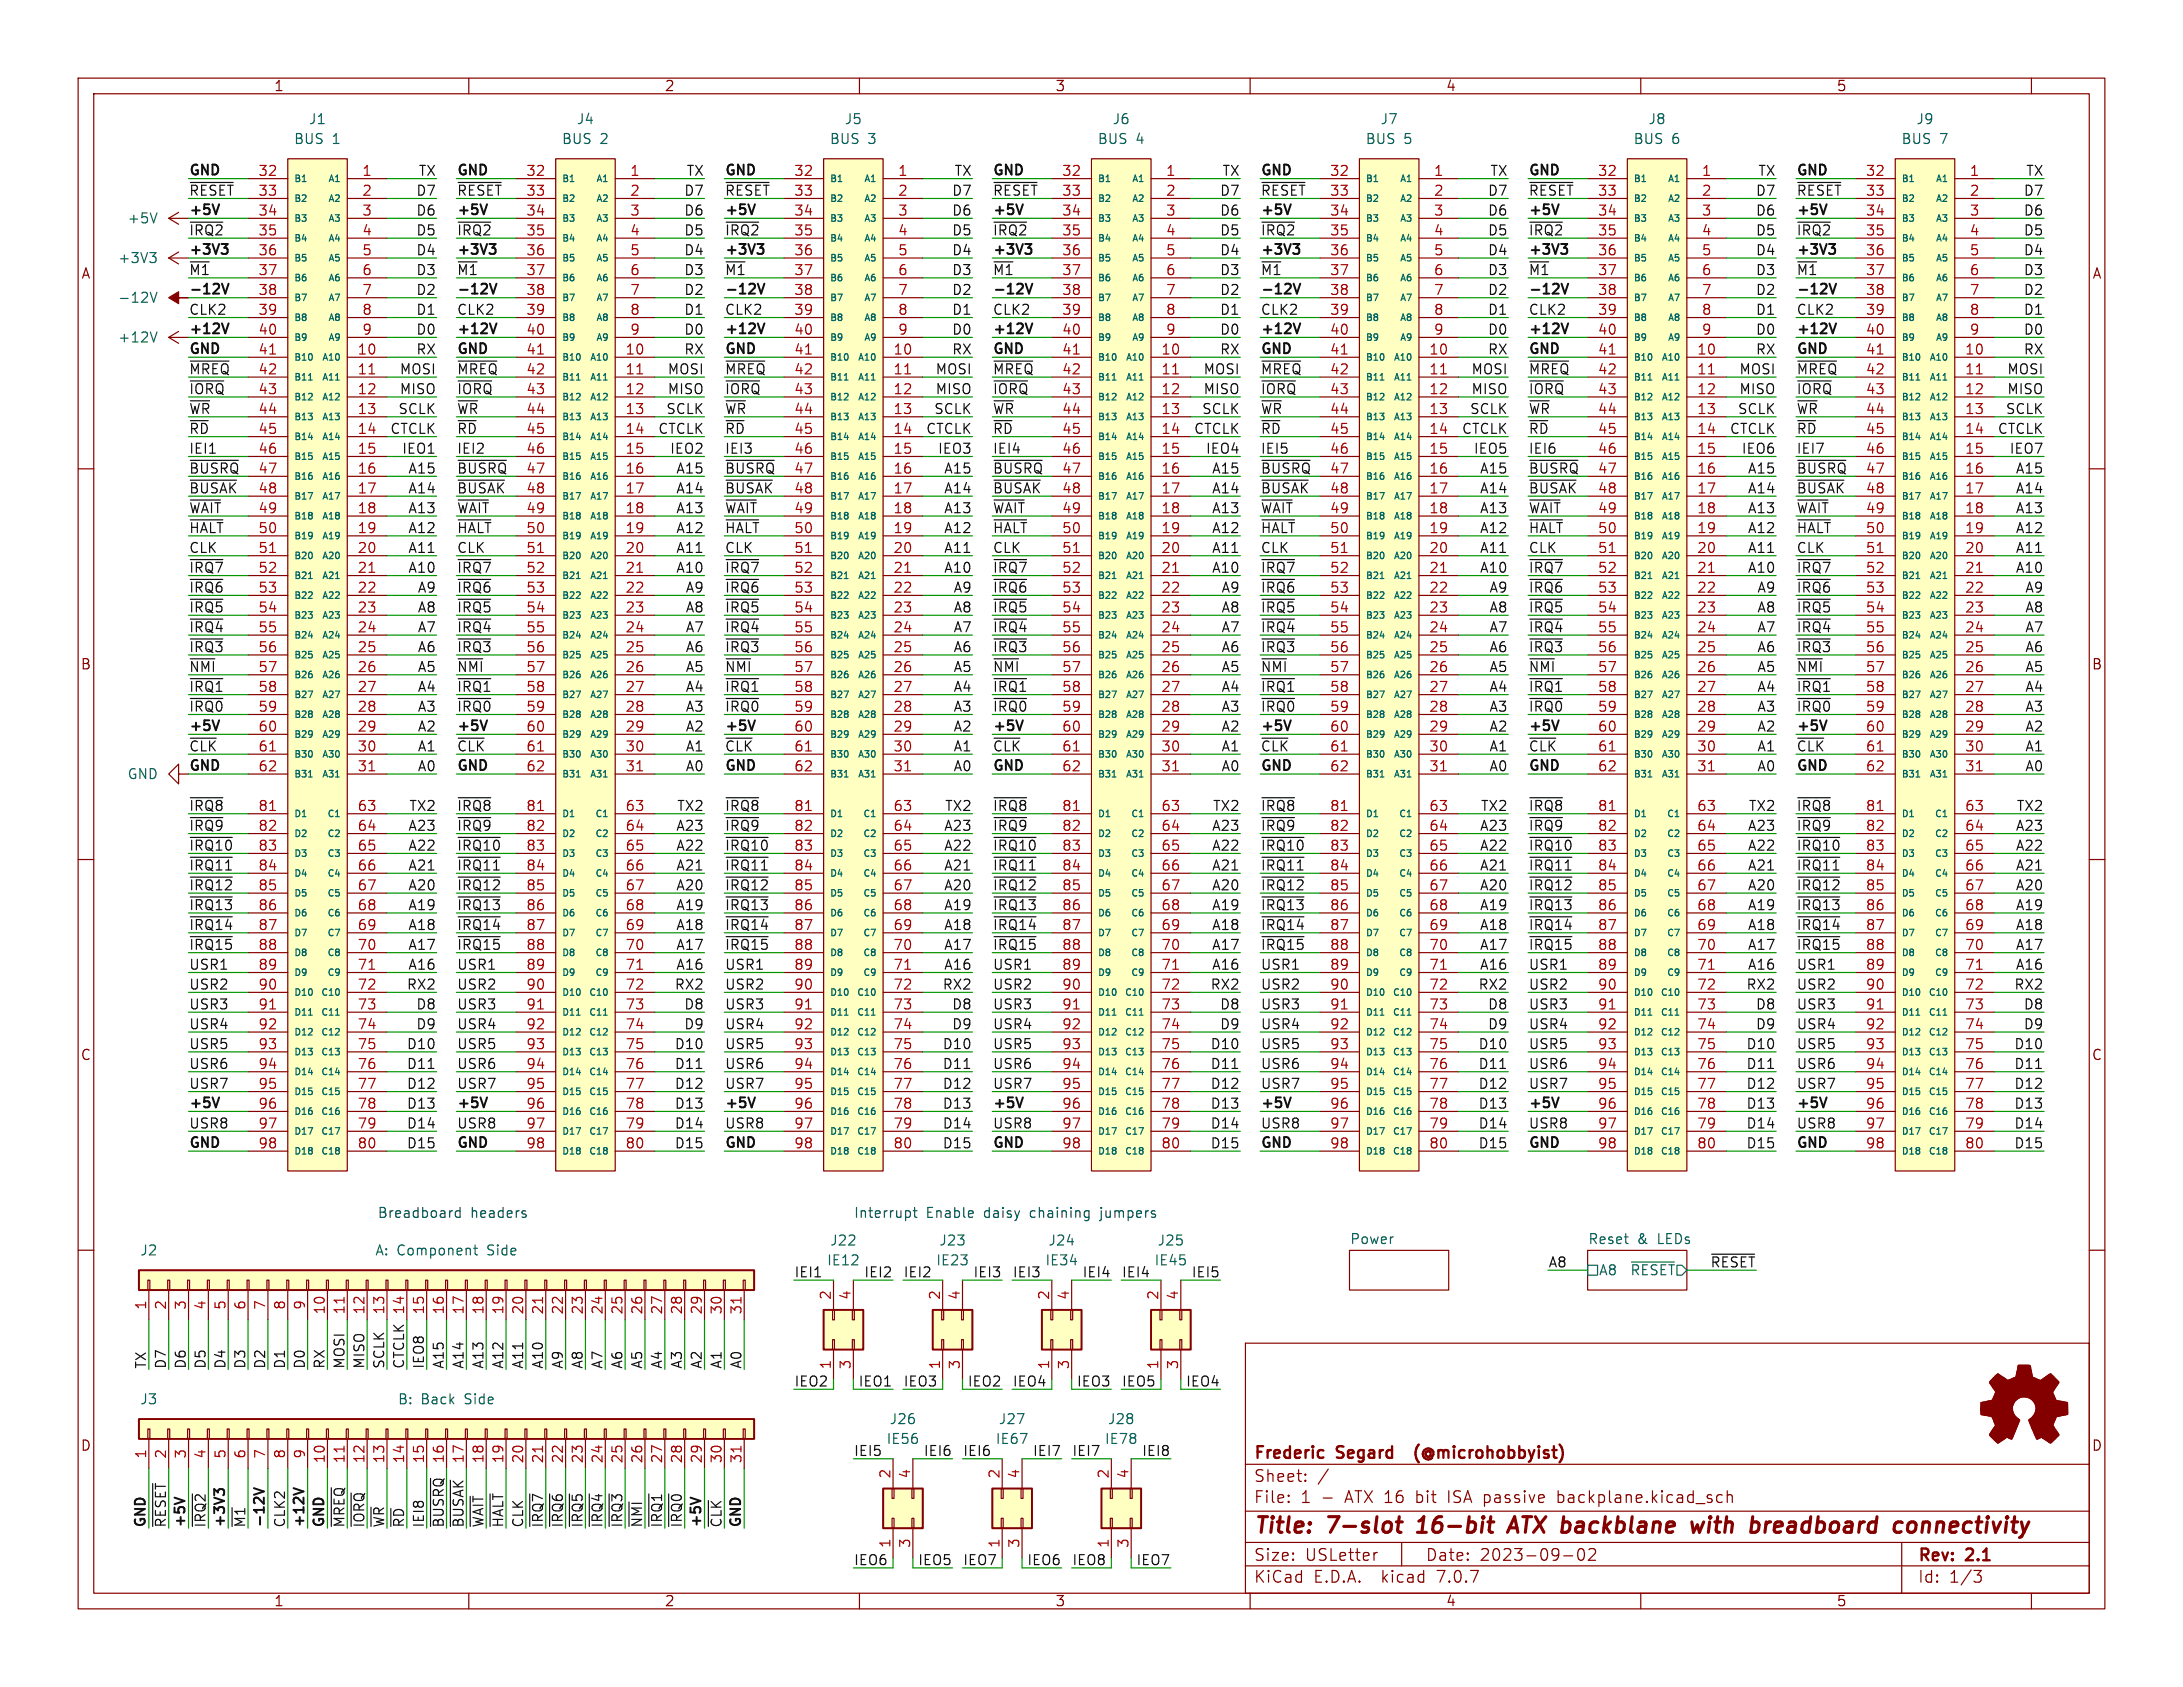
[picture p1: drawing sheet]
<svg xmlns="http://www.w3.org/2000/svg" width="279mm" height="216mm" viewBox="0 0 279 216" stroke-linecap="round" stroke-linejoin="round" font-family="sans-serif">
<defs><g id="words">
<g font-size="2.8" fill="#840000">
<text x="160.4" y="196.8">Title:</text>
<text x="170.1" y="196.8">7-slot</text>
<text x="182.4" y="196.8">16-bit</text>
<text x="194.9" y="196.8">ATX backblane</text>
<text x="219.8" y="196.8">with</text>
<text x="228.2" y="196.8">breadboard</text>
<text x="247.3" y="196.8">connectivity</text>
</g>
<g font-size="2.1" fill="#840000">
<text x="160.4" y="189.9">Sheet:</text>
<text x="160.4" y="187.1">Frederic</text>
<text x="171.2" y="187.1">Segard</text>
<text x="182.4" y="187.1">(@microhobbyist)</text>
<text x="160.4" y="192.6">File:</text>
<text x="166.5" y="192.6">1</text>
<text x="169.2" y="192.6">-</text>
<text x="172.4" y="192.6">ATX 16</text>
<text x="181.7" y="192.6">bit</text>
<text x="185.9" y="192.6">ISA passive</text>
<text x="200.2" y="192.6">backplane.kicad_sch</text>
<text x="160.4" y="202.8">KiCad</text>
<text x="160.4" y="200">Size:</text>
<text x="167.1" y="200">USLetter</text>
<text x="168.1" y="202.8">E.D.A.</text>
<text x="177" y="202.8">kicad</text>
<text x="182.4" y="200">Date:</text>
<text x="184.2" y="202.8">7.0.7</text>
<text x="189.4" y="200">2023-09-02</text>
<text x="245.4" y="200.2">Rev:</text>
<text x="245.4" y="202.8">Id:</text>
<text x="249.5" y="202.8">1/3</text>
<text x="251.8" y="200.2">2.1</text>
</g>
<g font-size="1.8" fill="#840000">
<text x="35" y="11.9">1</text>
<text x="85" y="11.9">2</text>
<text x="135" y="11.9">3</text>
<text x="185" y="11.9">4</text>
<text x="235" y="11.9">5</text>
<text x="10.3" y="35.9">A</text>
<text x="267.7" y="35.9">A</text>
<text x="10.3" y="85.9">B</text>
<text x="267.7" y="85.9">B</text>
<text x="10.3" y="135.9">C</text>
<text x="267.7" y="135.9">C</text>
<text x="10.3" y="185.9">D</text>
<text x="267.7" y="185.9">D</text>
<text x="35" y="205.8">1</text>
<text x="85" y="205.8">2</text>
<text x="135" y="205.8">3</text>
<text x="185" y="205.8">4</text>
<text x="235" y="205.8">5</text>
</g>
<g font-size="1.8" fill="#006464">
<text x="39.4" y="16.1">J1</text>
<text x="73.7" y="16.1">J4</text>
<text x="108" y="16.1">J5</text>
<text x="142.3" y="16.1">J6</text>
<text x="176.6" y="16.1">J7</text>
<text x="210.9" y="16.1">J8</text>
<text x="245.2" y="16.1">J9</text>
<text x="37.5" y="18.6">BUS</text>
<text x="42.5" y="18.6">1</text>
<text x="71.8" y="18.6">BUS</text>
<text x="76.8" y="18.6">2</text>
<text x="106.1" y="18.6">BUS</text>
<text x="111.1" y="18.6">3</text>
<text x="140.4" y="18.6">BUS</text>
<text x="145.4" y="18.6">4</text>
<text x="174.7" y="18.6">BUS</text>
<text x="179.7" y="18.6">5</text>
<text x="209" y="18.6">BUS</text>
<text x="214" y="18.6">6</text>
<text x="243.3" y="18.6">BUS</text>
<text x="248.3" y="18.6">7</text>
<text x="16.2" y="28.8">+5V</text>
<text x="15" y="33.9">+3V3</text>
<text x="15" y="39">-12V</text>
<text x="15" y="44">+12V</text>
<text x="16.2" y="99.9">GND</text>
<text x="17.9" y="160.9">J2</text>
<text x="47.9" y="160.9">A: Component</text>
<text x="62.5" y="160.9">Side</text>
<text x="106.2" y="159.6">J22</text>
<text x="120.1" y="159.6">J23</text>
<text x="134.1" y="159.6">J24</text>
<text x="148.1" y="159.6">J25</text>
<text x="172.7" y="159.3">Power</text>
<text x="203.2" y="159.3">Reset</text>
<text x="209.6" y="159.3">&amp;</text>
<text x="212.3" y="159.3">LEDs</text>
<text x="105.8" y="162.2">IE12</text>
<text x="119.7" y="162.2">IE23</text>
<text x="133.7" y="162.2">IE34</text>
<text x="147.7" y="162.2">IE45</text>
<text x="204.6" y="163.4">A8</text>
<text x="208.6" y="163.4">~{RESET}</text>
<text x="17.9" y="179.9">J3</text>
<text x="50.8" y="179.9">B:</text>
<text x="53.9" y="179.9">Back</text>
<text x="59.6" y="179.9">Side</text>
<text x="113.4" y="185">IE56</text>
<text x="113.8" y="182.5">J26</text>
<text x="127.4" y="185">IE67</text>
<text x="127.7" y="182.5">J27</text>
<text x="141.3" y="185">IE78</text>
<text x="141.7" y="182.5">J28</text>
</g>
<g font-size="1.8" fill="#0f0f0f">
<text x="24.1" y="22.5">GND</text>
<text x="53.5" y="22.6">TX</text>
<text x="58.4" y="22.5">GND</text>
<text x="87.8" y="22.6">TX</text>
<text x="92.7" y="22.5">GND</text>
<text x="122.1" y="22.6">TX</text>
<text x="127" y="22.5">GND</text>
<text x="156.4" y="22.6">TX</text>
<text x="161.3" y="22.5">GND</text>
<text x="190.7" y="22.6">TX</text>
<text x="195.6" y="22.5">GND</text>
<text x="224.9" y="22.6">TX</text>
<text x="229.9" y="22.5">GND</text>
<text x="259.2" y="22.6">TX</text>
<text x="24.1" y="27.6">+5V</text>
<text x="24.1" y="25.1">~{RESET} 33</text>
<text x="53.2" y="25.1">D7</text>
<text x="53.2" y="27.7">D6</text>
<text x="58.4" y="27.6">+5V</text>
<text x="58.4" y="25.1">~{RESET} 33</text>
<text x="87.5" y="25.1">D7</text>
<text x="87.5" y="27.7">D6</text>
<text x="92.7" y="27.6">+5V</text>
<text x="92.7" y="25.1">~{RESET} 33</text>
<text x="121.8" y="27.7">D6</text>
<text x="121.8" y="25.1">D7</text>
<text x="127" y="25.1">~{RESET} 33</text>
<text x="127" y="27.6">+5V</text>
<text x="156.1" y="27.7">D6</text>
<text x="156.1" y="25.1">D7</text>
<text x="161.3" y="27.6">+5V</text>
<text x="161.3" y="25.1">~{RESET} 33</text>
<text x="190.4" y="25.1">D7</text>
<text x="190.4" y="27.7">D6</text>
<text x="195.6" y="25.1">~{RESET} 33</text>
<text x="195.6" y="27.6">+5V</text>
<text x="224.6" y="27.7">D6</text>
<text x="224.6" y="25.1">D7</text>
<text x="229.9" y="25.1">~{RESET} 33</text>
<text x="229.9" y="27.6">+5V</text>
<text x="258.9" y="27.7">D6</text>
<text x="258.9" y="25.1">D7</text>
<text x="24.1" y="30.2">~{IRQ2}</text>
<text x="24.1" y="35.3">~{M1}</text>
<text x="24.1" y="32.7">+3V3</text>
<text x="53.2" y="32.8">D4</text>
<text x="53.2" y="30.2">D5</text>
<text x="53.2" y="35.3">D3</text>
<text x="58.4" y="30.2">~{IRQ2}</text>
<text x="58.4" y="35.3">~{M1}</text>
<text x="58.4" y="32.7">+3V3</text>
<text x="87.5" y="32.8">D4</text>
<text x="87.5" y="35.3">D3</text>
<text x="87.5" y="30.2">D5</text>
<text x="92.7" y="32.7">+3V3</text>
<text x="92.7" y="30.2">~{IRQ2}</text>
<text x="92.7" y="35.3">~{M1}</text>
<text x="121.8" y="35.3">D3</text>
<text x="121.8" y="30.2">D5</text>
<text x="121.8" y="32.8">D4</text>
<text x="127" y="32.7">+3V3</text>
<text x="127" y="35.3">~{M1}</text>
<text x="127" y="30.2">~{IRQ2}</text>
<text x="156.1" y="35.3">D3</text>
<text x="156.1" y="32.8">D4</text>
<text x="156.1" y="30.2">D5</text>
<text x="161.3" y="35.3">~{M1}</text>
<text x="161.3" y="32.7">+3V3</text>
<text x="161.3" y="30.2">~{IRQ2}</text>
<text x="190.4" y="32.8">D4</text>
<text x="190.4" y="30.2">D5</text>
<text x="190.4" y="35.3">D3</text>
<text x="195.6" y="32.7">+3V3</text>
<text x="195.6" y="30.2">~{IRQ2}</text>
<text x="195.6" y="35.3">~{M1}</text>
<text x="224.6" y="30.2">D5</text>
<text x="224.6" y="32.8">D4</text>
<text x="224.6" y="35.3">D3</text>
<text x="229.9" y="35.3">~{M1}</text>
<text x="229.9" y="32.7">+3V3</text>
<text x="229.9" y="30.2">~{IRQ2}</text>
<text x="258.9" y="32.8">D4</text>
<text x="258.9" y="30.2">D5</text>
<text x="258.9" y="35.3">D3</text>
<text x="24.1" y="37.7">-12V</text>
<text x="24.1" y="40.4">CLK2</text>
<text x="53.2" y="37.8">D2</text>
<text x="53.2" y="40.4">D1</text>
<text x="58.4" y="37.7">-12V</text>
<text x="58.4" y="40.4">CLK2</text>
<text x="87.5" y="40.4">D1</text>
<text x="87.5" y="37.8">D2</text>
<text x="92.7" y="37.7">-12V</text>
<text x="92.7" y="40.4">CLK2</text>
<text x="121.8" y="37.8">D2</text>
<text x="121.8" y="40.4">D1</text>
<text x="127" y="40.4">CLK2</text>
<text x="127" y="37.7">-12V</text>
<text x="156.1" y="40.4">D1</text>
<text x="156.1" y="37.8">D2</text>
<text x="161.3" y="37.7">-12V</text>
<text x="161.3" y="40.4">CLK2</text>
<text x="190.4" y="40.4">D1</text>
<text x="190.4" y="37.8">D2</text>
<text x="195.6" y="37.7">-12V</text>
<text x="195.6" y="40.4">CLK2</text>
<text x="224.6" y="37.8">D2</text>
<text x="224.6" y="40.4">D1</text>
<text x="229.9" y="40.4">CLK2</text>
<text x="229.9" y="37.7">-12V</text>
<text x="258.9" y="37.8">D2</text>
<text x="258.9" y="40.4">D1</text>
<text x="24.1" y="42.8">+12V</text>
<text x="24.1" y="45.4">GND</text>
<text x="24.1" y="48">~{MREQ}</text>
<text x="51.1" y="48">MOSI</text>
<text x="53.2" y="42.9">D0</text>
<text x="53.2" y="45.5">RX</text>
<text x="58.4" y="42.8">+12V</text>
<text x="58.4" y="45.4">GND</text>
<text x="58.4" y="48">~{MREQ}</text>
<text x="85.4" y="48">MOSI</text>
<text x="87.5" y="45.5">RX</text>
<text x="87.5" y="42.9">D0</text>
<text x="92.7" y="45.4">GND</text>
<text x="92.7" y="48">~{MREQ}</text>
<text x="92.7" y="42.8">+12V</text>
<text x="119.7" y="48">MOSI</text>
<text x="121.8" y="45.5">RX</text>
<text x="121.8" y="42.9">D0</text>
<text x="127" y="48">~{MREQ}</text>
<text x="127" y="45.4">GND</text>
<text x="127" y="42.8">+12V</text>
<text x="154" y="48">MOSI</text>
<text x="156.1" y="42.9">D0</text>
<text x="156.1" y="45.5">RX</text>
<text x="161.3" y="48">~{MREQ}</text>
<text x="161.3" y="45.4">GND</text>
<text x="161.3" y="42.8">+12V</text>
<text x="188.2" y="48">MOSI</text>
<text x="190.4" y="45.5">RX</text>
<text x="190.4" y="42.9">D0</text>
<text x="195.6" y="45.4">GND</text>
<text x="195.6" y="48">~{MREQ}</text>
<text x="195.6" y="42.8">+12V</text>
<text x="222.5" y="48">MOSI</text>
<text x="224.6" y="45.5">RX</text>
<text x="224.6" y="42.9">D0</text>
<text x="229.9" y="45.4">GND</text>
<text x="229.9" y="42.8">+12V</text>
<text x="229.9" y="48">~{MREQ}</text>
<text x="256.8" y="48">MOSI</text>
<text x="258.9" y="42.9">D0</text>
<text x="258.9" y="45.5">RX</text>
<text x="24.1" y="53.1">~{WR}</text>
<text x="24.1" y="50.5">~{IORQ}</text>
<text x="50.9" y="53.1">SCLK</text>
<text x="51.1" y="50.5">MISO</text>
<text x="58.4" y="50.5">~{IORQ}</text>
<text x="58.4" y="53.1">~{WR}</text>
<text x="85.2" y="53.1">SCLK</text>
<text x="85.4" y="50.5">MISO</text>
<text x="92.7" y="53.1">~{WR}</text>
<text x="92.7" y="50.5">~{IORQ}</text>
<text x="119.5" y="53.1">SCLK</text>
<text x="119.7" y="50.5">MISO</text>
<text x="127" y="50.5">~{IORQ}</text>
<text x="127" y="53.1">~{WR}</text>
<text x="153.8" y="53.1">SCLK</text>
<text x="154" y="50.5">MISO</text>
<text x="161.3" y="53.1">~{WR}</text>
<text x="161.3" y="50.5">~{IORQ}</text>
<text x="188.1" y="53.1">SCLK</text>
<text x="188.2" y="50.5">MISO</text>
<text x="195.6" y="53.1">~{WR}</text>
<text x="195.6" y="50.5">~{IORQ}</text>
<text x="222.3" y="53.1">SCLK</text>
<text x="222.5" y="50.5">MISO</text>
<text x="229.9" y="50.5">~{IORQ}</text>
<text x="229.9" y="53.1">~{WR}</text>
<text x="256.6" y="53.1">SCLK</text>
<text x="256.8" y="50.5">MISO</text>
<text x="24.1" y="58.2">IEI1</text>
<text x="24.1" y="55.6">~{RD}</text>
<text x="49.9" y="55.6">CTCLK</text>
<text x="51.4" y="58.2">IEO1</text>
<text x="58.4" y="55.6">~{RD}</text>
<text x="58.4" y="58.2">IEI2</text>
<text x="84.2" y="55.6">CTCLK</text>
<text x="85.7" y="58.2">IEO2</text>
<text x="92.7" y="55.6">~{RD}</text>
<text x="92.7" y="58.2">IEI3</text>
<text x="118.5" y="55.6">CTCLK</text>
<text x="120" y="58.2">IEO3</text>
<text x="127" y="58.2">IEI4</text>
<text x="127" y="55.6">~{RD}</text>
<text x="152.7" y="55.6">CTCLK</text>
<text x="154.3" y="58.2">IEO4</text>
<text x="161.3" y="55.6">~{RD}</text>
<text x="161.3" y="58.2">IEI5</text>
<text x="187" y="55.6">CTCLK</text>
<text x="188.5" y="58.2">IEO5</text>
<text x="195.6" y="58.2">IEI6</text>
<text x="195.6" y="55.6">~{RD}</text>
<text x="221.3" y="55.6">CTCLK</text>
<text x="222.8" y="58.2">IEO6</text>
<text x="229.9" y="58.2">IEI7</text>
<text x="229.9" y="55.6">~{RD}</text>
<text x="255.6" y="55.6">CTCLK</text>
<text x="257.1" y="58.2">IEO7</text>
<text x="24.1" y="60.7">~{BUSRQ} 47</text>
<text x="24.1" y="65.8">~{WAIT}</text>
<text x="24.1" y="63.2">~{BUSAK} 48</text>
<text x="52.2" y="65.8">A13</text>
<text x="52.2" y="63.2">A14</text>
<text x="52.2" y="60.7">A15</text>
<text x="58.4" y="63.2">~{BUSAK} 48</text>
<text x="58.4" y="65.8">~{WAIT}</text>
<text x="58.4" y="60.7">~{BUSRQ} 47</text>
<text x="86.5" y="60.7">A15</text>
<text x="86.5" y="63.2">A14</text>
<text x="86.5" y="65.8">A13</text>
<text x="92.7" y="65.8">~{WAIT}</text>
<text x="92.7" y="63.2">~{BUSAK} 48</text>
<text x="92.7" y="60.7">~{BUSRQ} 47</text>
<text x="120.7" y="60.7">A15</text>
<text x="120.7" y="65.8">A13</text>
<text x="120.7" y="63.2">A14</text>
<text x="127" y="63.2">~{BUSAK} 48</text>
<text x="127" y="65.8">~{WAIT}</text>
<text x="127" y="60.7">~{BUSRQ} 47</text>
<text x="155" y="63.2">A14</text>
<text x="155" y="65.8">A13</text>
<text x="155" y="60.7">A15</text>
<text x="161.3" y="65.8">~{WAIT}</text>
<text x="161.3" y="60.7">~{BUSRQ} 47</text>
<text x="161.3" y="63.2">~{BUSAK} 48</text>
<text x="189.3" y="60.7">A15</text>
<text x="189.3" y="65.8">A13</text>
<text x="189.3" y="63.2">A14</text>
<text x="195.6" y="65.8">~{WAIT}</text>
<text x="195.6" y="63.2">~{BUSAK} 48</text>
<text x="195.6" y="60.7">~{BUSRQ} 47</text>
<text x="223.6" y="63.2">A14</text>
<text x="223.6" y="65.8">A13</text>
<text x="223.6" y="60.7">A15</text>
<text x="229.9" y="65.8">~{WAIT}</text>
<text x="229.9" y="60.7">~{BUSRQ} 47</text>
<text x="229.9" y="63.2">~{BUSAK} 48</text>
<text x="257.9" y="63.2">A14</text>
<text x="257.9" y="65.8">A13</text>
<text x="257.9" y="60.7">A15</text>
<text x="24.1" y="70.9">CLK</text>
<text x="24.1" y="68.3">~{HALT}</text>
<text x="52.2" y="70.9">A11</text>
<text x="52.2" y="68.3">A12</text>
<text x="58.4" y="70.9">CLK</text>
<text x="58.4" y="68.3">~{HALT}</text>
<text x="86.5" y="68.3">A12</text>
<text x="86.5" y="70.9">A11</text>
<text x="92.7" y="68.3">~{HALT}</text>
<text x="92.7" y="70.9">CLK</text>
<text x="120.7" y="68.3">A12</text>
<text x="120.7" y="70.9">A11</text>
<text x="127" y="70.9">CLK</text>
<text x="127" y="68.3">~{HALT}</text>
<text x="155" y="70.9">A11</text>
<text x="155" y="68.3">A12</text>
<text x="161.3" y="70.9">CLK</text>
<text x="161.3" y="68.3">~{HALT}</text>
<text x="189.3" y="70.9">A11</text>
<text x="189.3" y="68.3">A12</text>
<text x="195.6" y="70.9">CLK</text>
<text x="195.6" y="68.3">~{HALT}</text>
<text x="223.6" y="68.3">A12</text>
<text x="223.6" y="70.9">A11</text>
<text x="229.9" y="68.3">~{HALT}</text>
<text x="229.9" y="70.9">CLK</text>
<text x="257.9" y="70.9">A11</text>
<text x="257.9" y="68.3">A12</text>
<text x="24.1" y="73.4">~{IRQ7}</text>
<text x="24.1" y="75.9">~{IRQ6}</text>
<text x="52.2" y="73.4">A10</text>
<text x="53.4" y="75.9">A9</text>
<text x="58.4" y="75.9">~{IRQ6}</text>
<text x="58.4" y="73.4">~{IRQ7}</text>
<text x="86.5" y="73.4">A10</text>
<text x="87.7" y="75.9">A9</text>
<text x="92.7" y="75.9">~{IRQ6}</text>
<text x="92.7" y="73.4">~{IRQ7}</text>
<text x="120.7" y="73.4">A10</text>
<text x="122" y="75.9">A9</text>
<text x="127" y="75.9">~{IRQ6}</text>
<text x="127" y="73.4">~{IRQ7}</text>
<text x="155" y="73.4">A10</text>
<text x="156.2" y="75.9">A9</text>
<text x="161.3" y="73.4">~{IRQ7}</text>
<text x="161.3" y="75.9">~{IRQ6}</text>
<text x="189.3" y="73.4">A10</text>
<text x="190.5" y="75.9">A9</text>
<text x="195.6" y="75.9">~{IRQ6}</text>
<text x="195.6" y="73.4">~{IRQ7}</text>
<text x="223.6" y="73.4">A10</text>
<text x="224.8" y="75.9">A9</text>
<text x="229.9" y="73.4">~{IRQ7}</text>
<text x="229.9" y="75.9">~{IRQ6}</text>
<text x="257.9" y="73.4">A10</text>
<text x="259.1" y="75.9">A9</text>
<text x="24.1" y="81">~{IRQ4}</text>
<text x="24.1" y="78.5">~{IRQ5}</text>
<text x="24.1" y="83.6">~{IRQ3}</text>
<text x="53.4" y="78.5">A8</text>
<text x="53.4" y="81">A7</text>
<text x="53.4" y="83.6">A6</text>
<text x="58.4" y="78.5">~{IRQ5}</text>
<text x="58.4" y="81">~{IRQ4}</text>
<text x="58.4" y="83.6">~{IRQ3}</text>
<text x="87.7" y="83.6">A6</text>
<text x="87.7" y="81">A7</text>
<text x="87.7" y="78.5">A8</text>
<text x="92.7" y="83.6">~{IRQ3}</text>
<text x="92.7" y="81">~{IRQ4}</text>
<text x="92.7" y="78.5">~{IRQ5}</text>
<text x="122" y="83.6">A6</text>
<text x="122" y="78.5">A8</text>
<text x="122" y="81">A7</text>
<text x="127" y="83.6">~{IRQ3}</text>
<text x="127" y="81">~{IRQ4}</text>
<text x="127" y="78.5">~{IRQ5}</text>
<text x="156.2" y="83.6">A6</text>
<text x="156.2" y="81">A7</text>
<text x="156.2" y="78.5">A8</text>
<text x="161.3" y="83.6">~{IRQ3}</text>
<text x="161.3" y="78.5">~{IRQ5}</text>
<text x="161.3" y="81">~{IRQ4}</text>
<text x="190.5" y="81">A7</text>
<text x="190.5" y="78.5">A8</text>
<text x="190.5" y="83.6">A6</text>
<text x="195.6" y="81">~{IRQ4}</text>
<text x="195.6" y="78.5">~{IRQ5}</text>
<text x="195.6" y="83.6">~{IRQ3}</text>
<text x="224.8" y="81">A7</text>
<text x="224.8" y="78.5">A8</text>
<text x="224.8" y="83.6">A6</text>
<text x="229.9" y="78.5">~{IRQ5}</text>
<text x="229.9" y="81">~{IRQ4}</text>
<text x="229.9" y="83.6">~{IRQ3}</text>
<text x="259.1" y="78.5">A8</text>
<text x="259.1" y="81">A7</text>
<text x="259.1" y="83.6">A6</text>
<text x="24.1" y="86.1">~{NMI}</text>
<text x="24.1" y="88.6">~{IRQ1}</text>
<text x="53.4" y="86.1">A5</text>
<text x="53.4" y="88.6">A4</text>
<text x="58.4" y="86.1">~{NMI}</text>
<text x="58.4" y="88.6">~{IRQ1}</text>
<text x="87.7" y="86.1">A5</text>
<text x="87.7" y="88.6">A4</text>
<text x="92.7" y="86.1">~{NMI}</text>
<text x="92.7" y="88.6">~{IRQ1}</text>
<text x="122" y="86.1">A5</text>
<text x="122" y="88.6">A4</text>
<text x="127" y="86.1">~{NMI}</text>
<text x="127" y="88.6">~{IRQ1}</text>
<text x="156.2" y="88.6">A4</text>
<text x="156.2" y="86.1">A5</text>
<text x="161.3" y="86.1">~{NMI}</text>
<text x="161.3" y="88.6">~{IRQ1}</text>
<text x="190.5" y="86.1">A5</text>
<text x="190.5" y="88.6">A4</text>
<text x="195.6" y="86.1">~{NMI}</text>
<text x="195.6" y="88.6">~{IRQ1}</text>
<text x="224.8" y="86.1">A5</text>
<text x="224.8" y="88.6">A4</text>
<text x="229.9" y="86.1">~{NMI}</text>
<text x="229.9" y="88.6">~{IRQ1}</text>
<text x="259.1" y="88.6">A4</text>
<text x="259.1" y="86.1">A5</text>
<text x="24.1" y="91.2">~{IRQ0}</text>
<text x="24.1" y="93.6">+5V</text>
<text x="53.4" y="91.2">A3</text>
<text x="53.4" y="93.7">A2</text>
<text x="58.4" y="93.6">+5V</text>
<text x="58.4" y="91.2">~{IRQ0}</text>
<text x="87.7" y="91.2">A3</text>
<text x="87.7" y="93.7">A2</text>
<text x="92.7" y="93.6">+5V</text>
<text x="92.7" y="91.2">~{IRQ0}</text>
<text x="122" y="91.2">A3</text>
<text x="122" y="93.7">A2</text>
<text x="127" y="93.6">+5V</text>
<text x="127" y="91.2">~{IRQ0}</text>
<text x="156.2" y="91.2">A3</text>
<text x="156.2" y="93.7">A2</text>
<text x="161.3" y="93.6">+5V</text>
<text x="161.3" y="91.2">~{IRQ0}</text>
<text x="190.5" y="93.7">A2</text>
<text x="190.5" y="91.2">A3</text>
<text x="195.6" y="93.6">+5V</text>
<text x="195.6" y="91.2">~{IRQ0}</text>
<text x="224.8" y="91.2">A3</text>
<text x="224.8" y="93.7">A2</text>
<text x="229.9" y="93.6">+5V</text>
<text x="229.9" y="91.2">~{IRQ0}</text>
<text x="259.1" y="93.7">A2</text>
<text x="259.1" y="91.2">A3</text>
<text x="24.1" y="98.7">GND</text>
<text x="24.1" y="96.3">~{CLK}</text>
<text x="53.4" y="96.3">A1</text>
<text x="53.4" y="98.8">A0</text>
<text x="58.4" y="96.3">~{CLK}</text>
<text x="58.4" y="98.7">GND</text>
<text x="87.7" y="96.3">A1</text>
<text x="87.7" y="98.8">A0</text>
<text x="92.7" y="96.3">~{CLK}</text>
<text x="92.7" y="98.7">GND</text>
<text x="122" y="96.3">A1</text>
<text x="122" y="98.8">A0</text>
<text x="127" y="96.3">~{CLK}</text>
<text x="127" y="98.7">GND</text>
<text x="156.2" y="96.3">A1</text>
<text x="156.2" y="98.8">A0</text>
<text x="161.3" y="96.3">~{CLK}</text>
<text x="161.3" y="98.7">GND</text>
<text x="190.5" y="98.8">A0</text>
<text x="190.5" y="96.3">A1</text>
<text x="195.6" y="98.7">GND</text>
<text x="195.6" y="96.3">~{CLK}</text>
<text x="224.8" y="96.3">A1</text>
<text x="224.8" y="98.8">A0</text>
<text x="229.9" y="98.7">GND</text>
<text x="229.9" y="96.3">~{CLK}</text>
<text x="259.1" y="98.8">A0</text>
<text x="259.1" y="96.3">A1</text>
<text x="24.1" y="103.9">~{IRQ8}</text>
<text x="24.1" y="106.4">~{IRQ9}</text>
<text x="52.2" y="106.4">A23</text>
<text x="52.3" y="103.9">TX2</text>
<text x="58.4" y="106.4">~{IRQ9}</text>
<text x="58.4" y="103.9">~{IRQ8}</text>
<text x="86.5" y="106.4">A23</text>
<text x="86.6" y="103.9">TX2</text>
<text x="92.7" y="103.9">~{IRQ8}</text>
<text x="92.7" y="106.4">~{IRQ9}</text>
<text x="120.7" y="106.4">A23</text>
<text x="120.9" y="103.9">TX2</text>
<text x="127" y="106.4">~{IRQ9}</text>
<text x="127" y="103.9">~{IRQ8}</text>
<text x="155" y="106.4">A23</text>
<text x="155.2" y="103.9">TX2</text>
<text x="161.3" y="106.4">~{IRQ9}</text>
<text x="161.3" y="103.9">~{IRQ8}</text>
<text x="189.3" y="106.4">A23</text>
<text x="189.5" y="103.9">TX2</text>
<text x="195.6" y="106.4">~{IRQ9}</text>
<text x="195.6" y="103.9">~{IRQ8}</text>
<text x="223.6" y="106.4">A23</text>
<text x="223.7" y="103.9">TX2</text>
<text x="229.9" y="103.9">~{IRQ8}</text>
<text x="229.9" y="106.4">~{IRQ9}</text>
<text x="257.9" y="106.4">A23</text>
<text x="258" y="103.9">TX2</text>
<text x="24.1" y="109">~{IRQ10}</text>
<text x="24.1" y="111.5">~{IRQ11}</text>
<text x="52.2" y="109">A22</text>
<text x="52.2" y="111.5">A21</text>
<text x="58.4" y="109">~{IRQ10}</text>
<text x="58.4" y="111.5">~{IRQ11}</text>
<text x="86.5" y="109">A22</text>
<text x="86.5" y="111.5">A21</text>
<text x="92.7" y="109">~{IRQ10}</text>
<text x="92.7" y="111.5">~{IRQ11}</text>
<text x="120.7" y="111.5">A21</text>
<text x="120.7" y="109">A22</text>
<text x="127" y="109">~{IRQ10}</text>
<text x="127" y="111.5">~{IRQ11}</text>
<text x="155" y="109">A22</text>
<text x="155" y="111.5">A21</text>
<text x="161.3" y="111.5">~{IRQ11}</text>
<text x="161.3" y="109">~{IRQ10}</text>
<text x="189.3" y="111.5">A21</text>
<text x="189.3" y="109">A22</text>
<text x="195.6" y="109">~{IRQ10}</text>
<text x="195.6" y="111.5">~{IRQ11}</text>
<text x="223.6" y="109">A22</text>
<text x="223.6" y="111.5">A21</text>
<text x="229.9" y="109">~{IRQ10}</text>
<text x="229.9" y="111.5">~{IRQ11}</text>
<text x="257.9" y="109">A22</text>
<text x="257.9" y="111.5">A21</text>
<text x="24.1" y="116.6">~{IRQ13}</text>
<text x="24.1" y="114">~{IRQ12}</text>
<text x="24.1" y="119.1">~{IRQ14}</text>
<text x="52.2" y="119.1">A18</text>
<text x="52.2" y="114">A20</text>
<text x="52.2" y="116.6">A19</text>
<text x="58.4" y="114">~{IRQ12}</text>
<text x="58.4" y="119.1">~{IRQ14}</text>
<text x="58.4" y="116.6">~{IRQ13}</text>
<text x="86.5" y="114">A20</text>
<text x="86.5" y="116.6">A19</text>
<text x="86.5" y="119.1">A18</text>
<text x="92.7" y="119.1">~{IRQ14}</text>
<text x="92.7" y="116.6">~{IRQ13}</text>
<text x="92.7" y="114">~{IRQ12}</text>
<text x="120.7" y="119.1">A18</text>
<text x="120.7" y="116.6">A19</text>
<text x="120.7" y="114">A20</text>
<text x="127" y="114">~{IRQ12}</text>
<text x="127" y="116.6">~{IRQ13}</text>
<text x="127" y="119.1">~{IRQ14}</text>
<text x="155" y="119.1">A18</text>
<text x="155" y="116.6">A19</text>
<text x="155" y="114">A20</text>
<text x="161.3" y="114">~{IRQ12}</text>
<text x="161.3" y="116.6">~{IRQ13}</text>
<text x="161.3" y="119.1">~{IRQ14}</text>
<text x="189.3" y="114">A20</text>
<text x="189.3" y="116.6">A19</text>
<text x="189.3" y="119.1">A18</text>
<text x="195.6" y="116.6">~{IRQ13}</text>
<text x="195.6" y="114">~{IRQ12}</text>
<text x="195.6" y="119.1">~{IRQ14}</text>
<text x="223.6" y="119.1">A18</text>
<text x="223.6" y="116.6">A19</text>
<text x="223.6" y="114">A20</text>
<text x="229.9" y="116.6">~{IRQ13}</text>
<text x="229.9" y="114">~{IRQ12}</text>
<text x="229.9" y="119.1">~{IRQ14}</text>
<text x="257.9" y="119.1">A18</text>
<text x="257.9" y="116.6">A19</text>
<text x="257.9" y="114">A20</text>
<text x="24.1" y="121.7">~{IRQ15}</text>
<text x="24.1" y="124.2">USR1</text>
<text x="52.2" y="124.2">A16</text>
<text x="52.2" y="121.7">A17</text>
<text x="58.4" y="121.7">~{IRQ15}</text>
<text x="58.4" y="124.2">USR1</text>
<text x="86.5" y="124.2">A16</text>
<text x="86.5" y="121.7">A17</text>
<text x="92.7" y="124.2">USR1</text>
<text x="92.7" y="121.7">~{IRQ15}</text>
<text x="120.7" y="121.7">A17</text>
<text x="120.7" y="124.2">A16</text>
<text x="127" y="121.7">~{IRQ15}</text>
<text x="127" y="124.2">USR1</text>
<text x="155" y="124.2">A16</text>
<text x="155" y="121.7">A17</text>
<text x="161.3" y="121.7">~{IRQ15}</text>
<text x="161.3" y="124.2">USR1</text>
<text x="189.3" y="121.7">A17</text>
<text x="189.3" y="124.2">A16</text>
<text x="195.6" y="124.2">USR1</text>
<text x="195.6" y="121.7">~{IRQ15}</text>
<text x="223.6" y="121.7">A17</text>
<text x="223.6" y="124.2">A16</text>
<text x="229.9" y="124.2">USR1</text>
<text x="229.9" y="121.7">~{IRQ15}</text>
<text x="257.9" y="121.7">A17</text>
<text x="257.9" y="124.2">A16</text>
<text x="24.1" y="126.7">USR2</text>
<text x="24.1" y="129.3">USR3</text>
<text x="24.1" y="131.8">USR4</text>
<text x="52" y="126.7">RX2</text>
<text x="53.2" y="131.8">D9</text>
<text x="53.2" y="129.3">D8</text>
<text x="58.4" y="129.3">USR3</text>
<text x="58.4" y="131.8">USR4</text>
<text x="58.4" y="126.7">USR2</text>
<text x="86.3" y="126.7">RX2</text>
<text x="87.5" y="129.3">D8</text>
<text x="87.5" y="131.8">D9</text>
<text x="92.7" y="126.7">USR2</text>
<text x="92.7" y="131.8">USR4</text>
<text x="92.7" y="129.3">USR3</text>
<text x="120.6" y="126.7">RX2</text>
<text x="121.8" y="129.3">D8</text>
<text x="121.8" y="131.8">D9</text>
<text x="127" y="131.8">USR4</text>
<text x="127" y="129.3">USR3</text>
<text x="127" y="126.7">USR2</text>
<text x="154.9" y="126.7">RX2</text>
<text x="156.1" y="131.8">D9</text>
<text x="156.1" y="129.3">D8</text>
<text x="161.3" y="126.7">USR2</text>
<text x="161.3" y="131.8">USR4</text>
<text x="161.3" y="129.3">USR3</text>
<text x="189.1" y="126.7">RX2</text>
<text x="190.4" y="129.3">D8</text>
<text x="190.4" y="131.8">D9</text>
<text x="195.6" y="126.7">USR2</text>
<text x="195.6" y="129.3">USR3</text>
<text x="195.6" y="131.8">USR4</text>
<text x="223.4" y="126.7">RX2</text>
<text x="224.6" y="131.8">D9</text>
<text x="224.6" y="129.3">D8</text>
<text x="229.9" y="131.8">USR4</text>
<text x="229.9" y="126.7">USR2</text>
<text x="229.9" y="129.3">USR3</text>
<text x="257.7" y="126.7">RX2</text>
<text x="258.9" y="129.3">D8</text>
<text x="258.9" y="131.8">D9</text>
<text x="24.1" y="134.4">USR5</text>
<text x="24.1" y="136.9">USR6</text>
<text x="52" y="134.4">D10</text>
<text x="52" y="136.9">D11</text>
<text x="58.4" y="134.4">USR5</text>
<text x="58.4" y="136.9">USR6</text>
<text x="86.3" y="134.4">D10</text>
<text x="86.3" y="136.9">D11</text>
<text x="92.7" y="134.4">USR5</text>
<text x="92.7" y="136.9">USR6</text>
<text x="120.6" y="134.4">D10</text>
<text x="120.6" y="136.9">D11</text>
<text x="127" y="134.4">USR5</text>
<text x="127" y="136.9">USR6</text>
<text x="154.9" y="136.9">D11</text>
<text x="154.9" y="134.4">D10</text>
<text x="161.3" y="134.4">USR5</text>
<text x="161.3" y="136.9">USR6</text>
<text x="189.1" y="136.9">D11</text>
<text x="189.1" y="134.4">D10</text>
<text x="195.6" y="136.9">USR6</text>
<text x="195.6" y="134.4">USR5</text>
<text x="223.4" y="134.4">D10</text>
<text x="223.4" y="136.9">D11</text>
<text x="229.9" y="136.9">USR6</text>
<text x="229.9" y="134.4">USR5</text>
<text x="257.7" y="136.9">D11</text>
<text x="257.7" y="134.4">D10</text>
<text x="24.1" y="141.9">+5V</text>
<text x="24.1" y="139.4">USR7</text>
<text x="52" y="139.4">D12</text>
<text x="52" y="142">D13</text>
<text x="58.4" y="139.4">USR7</text>
<text x="58.4" y="141.9">+5V</text>
<text x="86.3" y="139.4">D12</text>
<text x="86.3" y="142">D13</text>
<text x="92.7" y="139.4">USR7</text>
<text x="92.7" y="141.9">+5V</text>
<text x="120.6" y="139.4">D12</text>
<text x="120.6" y="142">D13</text>
<text x="127" y="141.9">+5V</text>
<text x="127" y="139.4">USR7</text>
<text x="154.9" y="139.4">D12</text>
<text x="154.9" y="142">D13</text>
<text x="161.3" y="139.4">USR7</text>
<text x="161.3" y="141.9">+5V</text>
<text x="189.1" y="142">D13</text>
<text x="189.1" y="139.4">D12</text>
<text x="195.6" y="139.4">USR7</text>
<text x="195.6" y="141.9">+5V</text>
<text x="223.4" y="142">D13</text>
<text x="223.4" y="139.4">D12</text>
<text x="229.9" y="141.9">+5V</text>
<text x="229.9" y="139.4">USR7</text>
<text x="257.7" y="139.4">D12</text>
<text x="257.7" y="142">D13</text>
<text x="24.1" y="147">GND</text>
<text x="24.1" y="144.5">USR8</text>
<text x="52" y="147.1">D15</text>
<text x="52" y="144.5">D14</text>
<text x="58.4" y="144.5">USR8</text>
<text x="58.4" y="147">GND</text>
<text x="86.3" y="147.1">D15</text>
<text x="86.3" y="144.5">D14</text>
<text x="92.7" y="144.5">USR8</text>
<text x="92.7" y="147">GND</text>
<text x="120.6" y="144.5">D14</text>
<text x="120.6" y="147.1">D15</text>
<text x="127" y="144.5">USR8</text>
<text x="127" y="147">GND</text>
<text x="154.9" y="144.5">D14</text>
<text x="154.9" y="147.1">D15</text>
<text x="161.3" y="147">GND</text>
<text x="161.3" y="144.5">USR8</text>
<text x="189.1" y="144.5">D14</text>
<text x="189.1" y="147.1">D15</text>
<text x="195.6" y="147">GND</text>
<text x="195.6" y="144.5">USR8</text>
<text x="223.4" y="144.5">D14</text>
<text x="223.4" y="147.1">D15</text>
<text x="229.9" y="144.5">USR8</text>
<text x="229.9" y="147">GND</text>
<text x="257.7" y="144.5">D14</text>
<text x="257.7" y="147.1">D15</text>
<text x="101.6" y="163.6">IEI1</text>
<text x="110.5" y="163.6">IEI2</text>
<text x="115.6" y="163.6">IEI2</text>
<text x="124.5" y="163.6">IEI3</text>
<text x="129.5" y="163.6">IEI3</text>
<text x="138.5" y="163.6">IEI4</text>
<text x="143.5" y="163.6">IEI4</text>
<text x="152.4" y="163.6">IEI5</text>
<text x="198.1" y="162.3">A8</text>
<text x="218.8" y="162.3">~{RESET}</text>
<text x="18.8" y="175.3" transform="rotate(-90 18.8 175.3)">TX</text>
<text x="21.3" y="175.3" transform="rotate(-90 21.3 175.3)">D7</text>
<text x="23.9" y="175.3" transform="rotate(-90 23.9 175.3)">D6</text>
<text x="26.4" y="175.3" transform="rotate(-90 26.4 175.3)">D5</text>
<text x="28.9" y="175.3" transform="rotate(-90 28.9 175.3)">D4</text>
<text x="31.5" y="175.3" transform="rotate(-90 31.5 175.3)">D3</text>
<text x="34" y="175.3" transform="rotate(-90 34 175.3)">D2</text>
<text x="36.6" y="175.3" transform="rotate(-90 36.6 175.3)">D1</text>
<text x="39.1" y="175.3" transform="rotate(-90 39.1 175.3)">D0</text>
<text x="41.6" y="175.3" transform="rotate(-90 41.6 175.3)">RX</text>
<text x="44.2" y="175.3" transform="rotate(-90 44.2 175.3)">MOSI</text>
<text x="46.7" y="175.3" transform="rotate(-90 46.7 175.3)">MISO</text>
<text x="49.3" y="175.3" transform="rotate(-90 49.3 175.3)">SCLK</text>
<text x="51.8" y="175.3" transform="rotate(-90 51.8 175.3)">CTCLK 14</text>
<text x="54.3" y="175.3" transform="rotate(-90 54.3 175.3)">IEO8</text>
<text x="56.9" y="175.3" transform="rotate(-90 56.9 175.3)">A15</text>
<text x="59.4" y="175.3" transform="rotate(-90 59.4 175.3)">A14</text>
<text x="62" y="175.3" transform="rotate(-90 62 175.3)">A13</text>
<text x="64.5" y="175.3" transform="rotate(-90 64.5 175.3)">A12</text>
<text x="67" y="175.3" transform="rotate(-90 67 175.3)">A11</text>
<text x="69.6" y="175.3" transform="rotate(-90 69.6 175.3)">A10</text>
<text x="72.1" y="175.3" transform="rotate(-90 72.1 175.3)">A9</text>
<text x="74.7" y="175.3" transform="rotate(-90 74.7 175.3)">A8</text>
<text x="77.2" y="175.3" transform="rotate(-90 77.2 175.3)">A7</text>
<text x="79.7" y="175.3" transform="rotate(-90 79.7 175.3)">A6</text>
<text x="82.3" y="175.3" transform="rotate(-90 82.3 175.3)">A5</text>
<text x="84.8" y="175.3" transform="rotate(-90 84.8 175.3)">A4</text>
<text x="87.4" y="175.3" transform="rotate(-90 87.4 175.3)">A3</text>
<text x="89.9" y="175.3" transform="rotate(-90 89.9 175.3)">A2</text>
<text x="92.4" y="175.3" transform="rotate(-90 92.4 175.3)">A1</text>
<text x="95" y="175.3" transform="rotate(-90 95 175.3)">A0</text>
<text x="101.6" y="177.5">IEO2</text>
<text x="109.8" y="177.5">IEO1</text>
<text x="115.6" y="177.5">IEO3</text>
<text x="123.8" y="177.5">IEO2</text>
<text x="129.5" y="177.5">IEO4</text>
<text x="137.7" y="177.5">IEO3</text>
<text x="143.5" y="177.5">IEO5</text>
<text x="151.7" y="177.5">IEO4</text>
<text x="109.2" y="186.4">IEI5</text>
<text x="118.1" y="186.4">IEI6</text>
<text x="123.2" y="186.4">IEI6</text>
<text x="132.1" y="186.4">IEI7</text>
<text x="137.2" y="186.4">IEI7</text>
<text x="146.1" y="186.4">IEI8</text>
<text x="18.7" y="195.6" transform="rotate(-90 18.7 195.6)">GND</text>
<text x="21.3" y="195.6" transform="rotate(-90 21.3 195.6)">~{RESET} 2</text>
<text x="23.8" y="195.6" transform="rotate(-90 23.8 195.6)">+5V</text>
<text x="26.4" y="195.6" transform="rotate(-90 26.4 195.6)">~{IRQ2}</text>
<text x="28.9" y="195.6" transform="rotate(-90 28.9 195.6)">+3V3</text>
<text x="31.5" y="195.6" transform="rotate(-90 31.5 195.6)">~{M1}</text>
<text x="33.9" y="195.6" transform="rotate(-90 33.9 195.6)">-12V</text>
<text x="36.6" y="195.6" transform="rotate(-90 36.6 195.6)">CLK2</text>
<text x="39" y="195.6" transform="rotate(-90 39 195.6)">+12V</text>
<text x="41.6" y="195.6" transform="rotate(-90 41.6 195.6)">GND</text>
<text x="44.2" y="195.6" transform="rotate(-90 44.2 195.6)">~{MREQ} 11</text>
<text x="46.7" y="195.6" transform="rotate(-90 46.7 195.6)">~{IORQ}</text>
<text x="49.3" y="195.6" transform="rotate(-90 49.3 195.6)">~{WR}</text>
<text x="51.8" y="195.6" transform="rotate(-90 51.8 195.6)">~{RD}</text>
<text x="54.3" y="195.6" transform="rotate(-90 54.3 195.6)">IEI8</text>
<text x="56.9" y="195.6" transform="rotate(-90 56.9 195.6)">~{BUSRQ}16</text>
<text x="59.4" y="195.6" transform="rotate(-90 59.4 195.6)">~{BUSAK}17</text>
<text x="62" y="195.6" transform="rotate(-90 62 195.6)">~{WAIT}</text>
<text x="64.5" y="195.6" transform="rotate(-90 64.5 195.6)">~{HALT}</text>
<text x="67" y="195.6" transform="rotate(-90 67 195.6)">CLK</text>
<text x="69.6" y="195.6" transform="rotate(-90 69.6 195.6)">~{IRQ7}</text>
<text x="72.1" y="195.6" transform="rotate(-90 72.1 195.6)">~{IRQ6}</text>
<text x="74.7" y="195.6" transform="rotate(-90 74.7 195.6)">~{IRQ5}</text>
<text x="77.2" y="195.6" transform="rotate(-90 77.2 195.6)">~{IRQ4}</text>
<text x="79.7" y="195.6" transform="rotate(-90 79.7 195.6)">~{IRQ3}</text>
<text x="82.3" y="195.6" transform="rotate(-90 82.3 195.6)">~{NMI}</text>
<text x="84.8" y="195.6" transform="rotate(-90 84.8 195.6)">~{IRQ1}</text>
<text x="87.4" y="195.6" transform="rotate(-90 87.4 195.6)">~{IRQ0}</text>
<text x="89.8" y="195.6" transform="rotate(-90 89.8 195.6)">+5V</text>
<text x="92.4" y="195.6" transform="rotate(-90 92.4 195.6)">~{CLK}</text>
<text x="94.9" y="195.6" transform="rotate(-90 94.9 195.6)">GND</text>
<text x="109.2" y="200.4">IEO6</text>
<text x="117.4" y="200.4">IEO5</text>
<text x="123.2" y="200.4">IEO7</text>
<text x="131.4" y="200.4">IEO6</text>
<text x="137.2" y="200.4">IEO8</text>
<text x="145.4" y="200.4">IEO7</text>
</g>
<g font-size="1.8" fill="#a90000">
<text x="33" y="22.6">32</text>
<text x="46.3" y="22.6">1</text>
<text x="67.3" y="22.6">32</text>
<text x="80.6" y="22.6">1</text>
<text x="101.6" y="22.6">32</text>
<text x="114.9" y="22.6">1</text>
<text x="135.8" y="22.6">32</text>
<text x="149.2" y="22.6">1</text>
<text x="170.1" y="22.6">32</text>
<text x="183.4" y="22.6">1</text>
<text x="204.4" y="22.6">32</text>
<text x="217.7" y="22.6">1</text>
<text x="238.7" y="22.6">32</text>
<text x="252" y="22.6">1</text>
<text x="33" y="27.7">34</text>
<text x="46.3" y="25.1">2</text>
<text x="46.3" y="27.7">3</text>
<text x="67.3" y="27.7">34</text>
<text x="80.6" y="25.1">2</text>
<text x="80.6" y="27.7">3</text>
<text x="101.6" y="27.7">34</text>
<text x="114.9" y="25.1">2</text>
<text x="114.9" y="27.7">3</text>
<text x="135.8" y="27.7">34</text>
<text x="149.2" y="25.1">2</text>
<text x="149.2" y="27.7">3</text>
<text x="170.1" y="27.7">34</text>
<text x="183.4" y="25.1">2</text>
<text x="183.4" y="27.7">3</text>
<text x="204.4" y="27.7">34</text>
<text x="217.7" y="25.1">2</text>
<text x="217.7" y="27.7">3</text>
<text x="238.7" y="27.7">34</text>
<text x="252" y="25.1">2</text>
<text x="252" y="27.7">3</text>
<text x="33" y="30.2">35</text>
<text x="33" y="32.8">36</text>
<text x="33" y="35.3">37</text>
<text x="46.3" y="30.2">4</text>
<text x="46.3" y="32.8">5</text>
<text x="46.3" y="35.3">6</text>
<text x="67.3" y="30.2">35</text>
<text x="67.3" y="32.8">36</text>
<text x="67.3" y="35.3">37</text>
<text x="80.6" y="30.2">4</text>
<text x="80.6" y="32.8">5</text>
<text x="80.6" y="35.3">6</text>
<text x="101.6" y="30.2">35</text>
<text x="101.6" y="32.8">36</text>
<text x="101.6" y="35.3">37</text>
<text x="114.9" y="30.2">4</text>
<text x="114.9" y="32.8">5</text>
<text x="114.9" y="35.3">6</text>
<text x="135.8" y="30.2">35</text>
<text x="135.8" y="32.8">36</text>
<text x="135.8" y="35.3">37</text>
<text x="149.2" y="30.2">4</text>
<text x="149.2" y="32.8">5</text>
<text x="149.2" y="35.3">6</text>
<text x="170.1" y="30.2">35</text>
<text x="170.1" y="32.8">36</text>
<text x="170.1" y="35.3">37</text>
<text x="183.4" y="30.2">4</text>
<text x="183.4" y="32.8">5</text>
<text x="183.4" y="35.3">6</text>
<text x="204.4" y="30.2">35</text>
<text x="204.4" y="32.8">36</text>
<text x="204.4" y="35.3">37</text>
<text x="217.7" y="30.2">4</text>
<text x="217.7" y="32.8">5</text>
<text x="217.7" y="35.3">6</text>
<text x="238.7" y="30.2">35</text>
<text x="238.7" y="32.8">36</text>
<text x="238.7" y="35.3">37</text>
<text x="252" y="30.2">4</text>
<text x="252" y="32.8">5</text>
<text x="252" y="35.3">6</text>
<text x="33" y="37.8">38</text>
<text x="33" y="40.4">39</text>
<text x="46.3" y="37.8">7</text>
<text x="46.3" y="40.4">8</text>
<text x="67.3" y="37.8">38</text>
<text x="67.3" y="40.4">39</text>
<text x="80.6" y="37.8">7</text>
<text x="80.6" y="40.4">8</text>
<text x="101.6" y="37.8">38</text>
<text x="101.6" y="40.4">39</text>
<text x="114.9" y="37.8">7</text>
<text x="114.9" y="40.4">8</text>
<text x="135.8" y="37.8">38</text>
<text x="135.8" y="40.4">39</text>
<text x="149.2" y="37.8">7</text>
<text x="149.2" y="40.4">8</text>
<text x="170.1" y="37.8">38</text>
<text x="170.1" y="40.4">39</text>
<text x="183.4" y="37.8">7</text>
<text x="183.4" y="40.4">8</text>
<text x="204.4" y="37.8">38</text>
<text x="204.4" y="40.4">39</text>
<text x="217.7" y="37.8">7</text>
<text x="217.7" y="40.4">8</text>
<text x="238.7" y="37.8">38</text>
<text x="238.7" y="40.4">39</text>
<text x="252" y="37.8">7</text>
<text x="252" y="40.4">8</text>
<text x="33" y="42.9">40</text>
<text x="33" y="45.5">41</text>
<text x="45.7" y="45.5">10</text>
<text x="46.3" y="42.9">9</text>
<text x="67.3" y="42.9">40</text>
<text x="67.3" y="45.5">41</text>
<text x="80" y="45.5">10</text>
<text x="80.6" y="42.9">9</text>
<text x="101.6" y="42.9">40</text>
<text x="101.6" y="45.5">41</text>
<text x="114.3" y="45.5">10</text>
<text x="114.9" y="42.9">9</text>
<text x="135.8" y="42.9">40</text>
<text x="135.8" y="45.5">41</text>
<text x="148.5" y="45.5">10</text>
<text x="149.2" y="42.9">9</text>
<text x="170.1" y="42.9">40</text>
<text x="170.1" y="45.5">41</text>
<text x="182.8" y="45.5">10</text>
<text x="183.4" y="42.9">9</text>
<text x="204.4" y="42.9">40</text>
<text x="204.4" y="45.5">41</text>
<text x="217.1" y="45.5">10</text>
<text x="217.7" y="42.9">9</text>
<text x="238.7" y="42.9">40</text>
<text x="238.7" y="45.5">41</text>
<text x="251.4" y="45.5">10</text>
<text x="252" y="42.9">9</text>
<text x="33" y="48">42</text>
<text x="33" y="50.5">43</text>
<text x="33" y="53.1">44</text>
<text x="45.7" y="48">11</text>
<text x="45.7" y="50.5">12</text>
<text x="45.7" y="53.1">13</text>
<text x="67.3" y="48">42</text>
<text x="67.3" y="50.5">43</text>
<text x="67.3" y="53.1">44</text>
<text x="80" y="48">11</text>
<text x="80" y="50.5">12</text>
<text x="80" y="53.1">13</text>
<text x="101.6" y="48">42</text>
<text x="101.6" y="50.5">43</text>
<text x="101.6" y="53.1">44</text>
<text x="114.3" y="48">11</text>
<text x="114.3" y="50.5">12</text>
<text x="114.3" y="53.1">13</text>
<text x="135.8" y="48">42</text>
<text x="135.8" y="50.5">43</text>
<text x="135.8" y="53.1">44</text>
<text x="148.5" y="48">11</text>
<text x="148.5" y="50.5">12</text>
<text x="148.5" y="53.1">13</text>
<text x="170.1" y="48">42</text>
<text x="170.1" y="50.5">43</text>
<text x="170.1" y="53.1">44</text>
<text x="182.8" y="48">11</text>
<text x="182.8" y="50.5">12</text>
<text x="182.8" y="53.1">13</text>
<text x="204.4" y="48">42</text>
<text x="204.4" y="50.5">43</text>
<text x="204.4" y="53.1">44</text>
<text x="217.1" y="48">11</text>
<text x="217.1" y="50.5">12</text>
<text x="217.1" y="53.1">13</text>
<text x="238.7" y="48">42</text>
<text x="238.7" y="50.5">43</text>
<text x="238.7" y="53.1">44</text>
<text x="251.4" y="48">11</text>
<text x="251.4" y="50.5">12</text>
<text x="251.4" y="53.1">13</text>
<text x="33" y="55.6">45</text>
<text x="33" y="58.2">46</text>
<text x="45.7" y="55.6">14</text>
<text x="45.7" y="58.2">15</text>
<text x="67.3" y="55.6">45</text>
<text x="67.3" y="58.2">46</text>
<text x="80" y="55.6">14</text>
<text x="80" y="58.2">15</text>
<text x="101.6" y="55.6">45</text>
<text x="101.6" y="58.2">46</text>
<text x="114.3" y="55.6">14</text>
<text x="114.3" y="58.2">15</text>
<text x="135.8" y="55.6">45</text>
<text x="135.8" y="58.2">46</text>
<text x="148.5" y="55.6">14</text>
<text x="148.5" y="58.2">15</text>
<text x="170.1" y="55.6">45</text>
<text x="170.1" y="58.2">46</text>
<text x="182.8" y="55.6">14</text>
<text x="182.8" y="58.2">15</text>
<text x="204.4" y="55.6">45</text>
<text x="204.4" y="58.2">46</text>
<text x="217.1" y="55.6">14</text>
<text x="217.1" y="58.2">15</text>
<text x="238.7" y="55.6">45</text>
<text x="238.7" y="58.2">46</text>
<text x="251.4" y="55.6">14</text>
<text x="251.4" y="58.2">15</text>
<text x="33" y="65.8">49</text>
<text x="45.7" y="60.7">16</text>
<text x="45.7" y="63.2">17</text>
<text x="45.7" y="65.8">18</text>
<text x="67.3" y="65.8">49</text>
<text x="80" y="60.7">16</text>
<text x="80" y="63.2">17</text>
<text x="80" y="65.8">18</text>
<text x="101.6" y="65.8">49</text>
<text x="114.3" y="60.7">16</text>
<text x="114.3" y="63.2">17</text>
<text x="114.3" y="65.8">18</text>
<text x="135.8" y="65.8">49</text>
<text x="148.5" y="60.7">16</text>
<text x="148.5" y="63.2">17</text>
<text x="148.5" y="65.8">18</text>
<text x="170.1" y="65.8">49</text>
<text x="182.8" y="60.7">16</text>
<text x="182.8" y="63.2">17</text>
<text x="182.8" y="65.8">18</text>
<text x="204.4" y="65.8">49</text>
<text x="217.1" y="60.7">16</text>
<text x="217.1" y="63.2">17</text>
<text x="217.1" y="65.8">18</text>
<text x="238.7" y="65.8">49</text>
<text x="251.4" y="60.7">16</text>
<text x="251.4" y="63.2">17</text>
<text x="251.4" y="65.8">18</text>
<text x="33" y="68.3">50</text>
<text x="33" y="70.9">51</text>
<text x="45.7" y="68.3">19</text>
<text x="45.7" y="70.9">20</text>
<text x="67.3" y="68.3">50</text>
<text x="67.3" y="70.9">51</text>
<text x="80" y="68.3">19</text>
<text x="80" y="70.9">20</text>
<text x="101.6" y="68.3">50</text>
<text x="101.6" y="70.9">51</text>
<text x="114.3" y="68.3">19</text>
<text x="114.3" y="70.9">20</text>
<text x="135.8" y="68.3">50</text>
<text x="135.8" y="70.9">51</text>
<text x="148.5" y="68.3">19</text>
<text x="148.5" y="70.9">20</text>
<text x="170.1" y="68.3">50</text>
<text x="170.1" y="70.9">51</text>
<text x="182.8" y="68.3">19</text>
<text x="182.8" y="70.9">20</text>
<text x="204.4" y="68.3">50</text>
<text x="204.4" y="70.9">51</text>
<text x="217.1" y="68.3">19</text>
<text x="217.1" y="70.9">20</text>
<text x="238.7" y="68.3">50</text>
<text x="238.7" y="70.9">51</text>
<text x="251.4" y="68.3">19</text>
<text x="251.4" y="70.9">20</text>
<text x="33" y="73.4">52</text>
<text x="33" y="75.9">53</text>
<text x="45.7" y="73.4">21</text>
<text x="45.7" y="75.9">22</text>
<text x="67.3" y="73.4">52</text>
<text x="67.3" y="75.9">53</text>
<text x="80" y="73.4">21</text>
<text x="80" y="75.9">22</text>
<text x="101.6" y="73.4">52</text>
<text x="101.6" y="75.9">53</text>
<text x="114.3" y="73.4">21</text>
<text x="114.3" y="75.9">22</text>
<text x="135.8" y="73.4">52</text>
<text x="135.8" y="75.9">53</text>
<text x="148.5" y="73.4">21</text>
<text x="148.5" y="75.9">22</text>
<text x="170.1" y="73.4">52</text>
<text x="170.1" y="75.9">53</text>
<text x="182.8" y="73.4">21</text>
<text x="182.8" y="75.9">22</text>
<text x="204.4" y="73.4">52</text>
<text x="204.4" y="75.9">53</text>
<text x="217.1" y="73.4">21</text>
<text x="217.1" y="75.9">22</text>
<text x="238.7" y="73.4">52</text>
<text x="238.7" y="75.9">53</text>
<text x="251.4" y="73.4">21</text>
<text x="251.4" y="75.9">22</text>
<text x="33" y="78.5">54</text>
<text x="33" y="81">55</text>
<text x="33" y="83.6">56</text>
<text x="45.7" y="78.5">23</text>
<text x="45.7" y="81">24</text>
<text x="45.7" y="83.6">25</text>
<text x="67.3" y="78.5">54</text>
<text x="67.3" y="81">55</text>
<text x="67.3" y="83.6">56</text>
<text x="80" y="78.5">23</text>
<text x="80" y="81">24</text>
<text x="80" y="83.6">25</text>
<text x="101.6" y="78.5">54</text>
<text x="101.6" y="81">55</text>
<text x="101.6" y="83.6">56</text>
<text x="114.3" y="78.5">23</text>
<text x="114.3" y="81">24</text>
<text x="114.3" y="83.6">25</text>
<text x="135.8" y="78.5">54</text>
<text x="135.8" y="81">55</text>
<text x="135.8" y="83.6">56</text>
<text x="148.5" y="78.5">23</text>
<text x="148.5" y="81">24</text>
<text x="148.5" y="83.6">25</text>
<text x="170.1" y="78.5">54</text>
<text x="170.1" y="81">55</text>
<text x="170.1" y="83.6">56</text>
<text x="182.8" y="78.5">23</text>
<text x="182.8" y="81">24</text>
<text x="182.8" y="83.6">25</text>
<text x="204.4" y="78.5">54</text>
<text x="204.4" y="81">55</text>
<text x="204.4" y="83.6">56</text>
<text x="217.1" y="78.5">23</text>
<text x="217.1" y="81">24</text>
<text x="217.1" y="83.6">25</text>
<text x="238.7" y="78.5">54</text>
<text x="238.7" y="81">55</text>
<text x="238.7" y="83.6">56</text>
<text x="251.4" y="78.5">23</text>
<text x="251.4" y="81">24</text>
<text x="251.4" y="83.6">25</text>
<text x="33" y="86.1">57</text>
<text x="33" y="88.6">58</text>
<text x="45.7" y="86.1">26</text>
<text x="45.7" y="88.6">27</text>
<text x="67.3" y="86.1">57</text>
<text x="67.3" y="88.6">58</text>
<text x="80" y="86.1">26</text>
<text x="80" y="88.6">27</text>
<text x="101.6" y="86.1">57</text>
<text x="101.6" y="88.6">58</text>
<text x="114.3" y="86.1">26</text>
<text x="114.3" y="88.6">27</text>
<text x="135.8" y="86.1">57</text>
<text x="135.8" y="88.6">58</text>
<text x="148.5" y="86.1">26</text>
<text x="148.5" y="88.6">27</text>
<text x="170.1" y="86.1">57</text>
<text x="170.1" y="88.6">58</text>
<text x="182.8" y="86.1">26</text>
<text x="182.8" y="88.6">27</text>
<text x="204.4" y="86.1">57</text>
<text x="204.4" y="88.6">58</text>
<text x="217.1" y="86.1">26</text>
<text x="217.1" y="88.6">27</text>
<text x="238.7" y="86.1">57</text>
<text x="238.7" y="88.6">58</text>
<text x="251.4" y="86.1">26</text>
<text x="251.4" y="88.6">27</text>
<text x="33" y="91.2">59</text>
<text x="33" y="93.7">60</text>
<text x="45.7" y="91.2">28</text>
<text x="45.7" y="93.7">29</text>
<text x="67.3" y="91.2">59</text>
<text x="67.3" y="93.7">60</text>
<text x="80" y="91.2">28</text>
<text x="80" y="93.7">29</text>
<text x="101.6" y="91.2">59</text>
<text x="101.6" y="93.7">60</text>
<text x="114.3" y="91.2">28</text>
<text x="114.3" y="93.7">29</text>
<text x="135.8" y="91.2">59</text>
<text x="135.8" y="93.7">60</text>
<text x="148.5" y="91.2">28</text>
<text x="148.5" y="93.7">29</text>
<text x="170.1" y="91.2">59</text>
<text x="170.1" y="93.7">60</text>
<text x="182.8" y="91.2">28</text>
<text x="182.8" y="93.7">29</text>
<text x="204.4" y="91.2">59</text>
<text x="204.4" y="93.7">60</text>
<text x="217.1" y="91.2">28</text>
<text x="217.1" y="93.7">29</text>
<text x="238.7" y="91.2">59</text>
<text x="238.7" y="93.7">60</text>
<text x="251.4" y="91.2">28</text>
<text x="251.4" y="93.7">29</text>
<text x="33" y="96.3">61</text>
<text x="33" y="98.8">62</text>
<text x="45.7" y="96.3">30</text>
<text x="45.7" y="98.8">31</text>
<text x="67.3" y="96.3">61</text>
<text x="67.3" y="98.8">62</text>
<text x="80" y="96.3">30</text>
<text x="80" y="98.8">31</text>
<text x="101.6" y="96.3">61</text>
<text x="101.6" y="98.8">62</text>
<text x="114.3" y="96.3">30</text>
<text x="114.3" y="98.8">31</text>
<text x="135.8" y="96.3">61</text>
<text x="135.8" y="98.8">62</text>
<text x="148.5" y="96.3">30</text>
<text x="148.5" y="98.8">31</text>
<text x="170.1" y="96.3">61</text>
<text x="170.1" y="98.8">62</text>
<text x="182.8" y="96.3">30</text>
<text x="182.8" y="98.8">31</text>
<text x="204.4" y="96.3">61</text>
<text x="204.4" y="98.8">62</text>
<text x="217.1" y="96.3">30</text>
<text x="217.1" y="98.8">31</text>
<text x="238.7" y="96.3">61</text>
<text x="238.7" y="98.8">62</text>
<text x="251.4" y="96.3">30</text>
<text x="251.4" y="98.8">31</text>
<text x="33" y="103.9">81</text>
<text x="33" y="106.4">82</text>
<text x="45.7" y="103.9">63</text>
<text x="45.7" y="106.4">64</text>
<text x="67.3" y="103.9">81</text>
<text x="67.3" y="106.4">82</text>
<text x="80" y="103.9">63</text>
<text x="80" y="106.4">64</text>
<text x="101.6" y="103.9">81</text>
<text x="101.6" y="106.4">82</text>
<text x="114.3" y="103.9">63</text>
<text x="114.3" y="106.4">64</text>
<text x="135.8" y="103.9">81</text>
<text x="135.8" y="106.4">82</text>
<text x="148.5" y="103.9">63</text>
<text x="148.5" y="106.4">64</text>
<text x="170.1" y="103.9">81</text>
<text x="170.1" y="106.4">82</text>
<text x="182.8" y="103.9">63</text>
<text x="182.8" y="106.4">64</text>
<text x="204.4" y="103.9">81</text>
<text x="204.4" y="106.4">82</text>
<text x="217.1" y="103.9">63</text>
<text x="217.1" y="106.4">64</text>
<text x="238.7" y="103.9">81</text>
<text x="238.7" y="106.4">82</text>
<text x="251.4" y="103.9">63</text>
<text x="251.4" y="106.4">64</text>
<text x="33" y="109">83</text>
<text x="33" y="111.5">84</text>
<text x="45.7" y="109">65</text>
<text x="45.7" y="111.5">66</text>
<text x="67.3" y="109">83</text>
<text x="67.3" y="111.5">84</text>
<text x="80" y="109">65</text>
<text x="80" y="111.5">66</text>
<text x="101.6" y="109">83</text>
<text x="101.6" y="111.5">84</text>
<text x="114.3" y="109">65</text>
<text x="114.3" y="111.5">66</text>
<text x="135.8" y="109">83</text>
<text x="135.8" y="111.5">84</text>
<text x="148.5" y="109">65</text>
<text x="148.5" y="111.5">66</text>
<text x="170.1" y="109">83</text>
<text x="170.1" y="111.5">84</text>
<text x="182.8" y="109">65</text>
<text x="182.8" y="111.5">66</text>
<text x="204.4" y="109">83</text>
<text x="204.4" y="111.5">84</text>
<text x="217.1" y="109">65</text>
<text x="217.1" y="111.5">66</text>
<text x="238.7" y="109">83</text>
<text x="238.7" y="111.5">84</text>
<text x="251.4" y="109">65</text>
<text x="251.4" y="111.5">66</text>
<text x="33" y="114">85</text>
<text x="33" y="116.6">86</text>
<text x="33" y="119.1">87</text>
<text x="45.7" y="114">67</text>
<text x="45.7" y="116.6">68</text>
<text x="45.7" y="119.1">69</text>
<text x="67.3" y="114">85</text>
<text x="67.3" y="116.6">86</text>
<text x="67.3" y="119.1">87</text>
<text x="80" y="114">67</text>
<text x="80" y="116.6">68</text>
<text x="80" y="119.1">69</text>
<text x="101.6" y="114">85</text>
<text x="101.6" y="116.6">86</text>
<text x="101.6" y="119.1">87</text>
<text x="114.3" y="114">67</text>
<text x="114.3" y="116.6">68</text>
<text x="114.3" y="119.1">69</text>
<text x="135.8" y="114">85</text>
<text x="135.8" y="116.6">86</text>
<text x="135.8" y="119.1">87</text>
<text x="148.5" y="114">67</text>
<text x="148.5" y="116.6">68</text>
<text x="148.5" y="119.1">69</text>
<text x="170.1" y="114">85</text>
<text x="170.1" y="116.6">86</text>
<text x="170.1" y="119.1">87</text>
<text x="182.8" y="114">67</text>
<text x="182.8" y="116.6">68</text>
<text x="182.8" y="119.1">69</text>
<text x="204.4" y="114">85</text>
<text x="204.4" y="116.6">86</text>
<text x="204.4" y="119.1">87</text>
<text x="217.1" y="114">67</text>
<text x="217.1" y="116.6">68</text>
<text x="217.1" y="119.1">69</text>
<text x="238.7" y="114">85</text>
<text x="238.7" y="116.6">86</text>
<text x="238.7" y="119.1">87</text>
<text x="251.4" y="114">67</text>
<text x="251.4" y="116.6">68</text>
<text x="251.4" y="119.1">69</text>
<text x="33" y="121.7">88</text>
<text x="33" y="124.2">89</text>
<text x="45.7" y="121.7">70</text>
<text x="45.7" y="124.2">71</text>
<text x="67.3" y="121.7">88</text>
<text x="67.3" y="124.2">89</text>
<text x="80" y="121.7">70</text>
<text x="80" y="124.2">71</text>
<text x="101.6" y="121.7">88</text>
<text x="101.6" y="124.2">89</text>
<text x="114.3" y="121.7">70</text>
<text x="114.3" y="124.2">71</text>
<text x="135.8" y="121.7">88</text>
<text x="135.8" y="124.2">89</text>
<text x="148.5" y="121.7">70</text>
<text x="148.5" y="124.2">71</text>
<text x="170.1" y="121.7">88</text>
<text x="170.1" y="124.2">89</text>
<text x="182.8" y="121.7">70</text>
<text x="182.8" y="124.2">71</text>
<text x="204.4" y="121.7">88</text>
<text x="204.4" y="124.2">89</text>
<text x="217.1" y="121.7">70</text>
<text x="217.1" y="124.2">71</text>
<text x="238.7" y="121.7">88</text>
<text x="238.7" y="124.2">89</text>
<text x="251.4" y="121.7">70</text>
<text x="251.4" y="124.2">71</text>
<text x="33" y="126.7">90</text>
<text x="33" y="129.3">91</text>
<text x="33" y="131.8">92</text>
<text x="45.7" y="126.7">72</text>
<text x="45.7" y="129.3">73</text>
<text x="45.7" y="131.8">74</text>
<text x="67.3" y="126.7">90</text>
<text x="67.3" y="129.3">91</text>
<text x="67.3" y="131.8">92</text>
<text x="80" y="126.7">72</text>
<text x="80" y="129.3">73</text>
<text x="80" y="131.8">74</text>
<text x="101.6" y="126.7">90</text>
<text x="101.6" y="129.3">91</text>
<text x="101.6" y="131.8">92</text>
<text x="114.3" y="126.7">72</text>
<text x="114.3" y="129.3">73</text>
<text x="114.3" y="131.8">74</text>
<text x="135.8" y="126.7">90</text>
<text x="135.8" y="129.3">91</text>
<text x="135.8" y="131.8">92</text>
<text x="148.5" y="126.7">72</text>
<text x="148.5" y="129.3">73</text>
<text x="148.5" y="131.8">74</text>
<text x="170.1" y="126.7">90</text>
<text x="170.1" y="129.3">91</text>
<text x="170.1" y="131.8">92</text>
<text x="182.8" y="126.7">72</text>
<text x="182.8" y="129.3">73</text>
<text x="182.8" y="131.8">74</text>
<text x="204.4" y="126.7">90</text>
<text x="204.4" y="129.3">91</text>
<text x="204.4" y="131.8">92</text>
<text x="217.1" y="126.7">72</text>
<text x="217.1" y="129.3">73</text>
<text x="217.1" y="131.8">74</text>
<text x="238.7" y="126.7">90</text>
<text x="238.7" y="129.3">91</text>
<text x="238.7" y="131.8">92</text>
<text x="251.4" y="126.7">72</text>
<text x="251.4" y="129.3">73</text>
<text x="251.4" y="131.8">74</text>
<text x="33" y="134.4">93</text>
<text x="33" y="136.9">94</text>
<text x="45.7" y="134.4">75</text>
<text x="45.7" y="136.9">76</text>
<text x="67.3" y="134.4">93</text>
<text x="67.3" y="136.9">94</text>
<text x="80" y="134.4">75</text>
<text x="80" y="136.9">76</text>
<text x="101.6" y="134.4">93</text>
<text x="101.6" y="136.9">94</text>
<text x="114.3" y="134.4">75</text>
<text x="114.3" y="136.9">76</text>
<text x="135.8" y="134.4">93</text>
<text x="135.8" y="136.9">94</text>
<text x="148.5" y="134.4">75</text>
<text x="148.5" y="136.9">76</text>
<text x="170.1" y="134.4">93</text>
<text x="170.1" y="136.9">94</text>
<text x="182.8" y="134.4">75</text>
<text x="182.8" y="136.9">76</text>
<text x="204.4" y="134.4">93</text>
<text x="204.4" y="136.9">94</text>
<text x="217.1" y="134.4">75</text>
<text x="217.1" y="136.9">76</text>
<text x="238.7" y="134.4">93</text>
<text x="238.7" y="136.9">94</text>
<text x="251.4" y="134.4">75</text>
<text x="251.4" y="136.9">76</text>
<text x="33" y="139.4">95</text>
<text x="33" y="142">96</text>
<text x="45.7" y="139.4">77</text>
<text x="45.7" y="142">78</text>
<text x="67.3" y="139.4">95</text>
<text x="67.3" y="142">96</text>
<text x="80" y="139.4">77</text>
<text x="80" y="142">78</text>
<text x="101.6" y="139.4">95</text>
<text x="101.6" y="142">96</text>
<text x="114.3" y="139.4">77</text>
<text x="114.3" y="142">78</text>
<text x="135.8" y="139.4">95</text>
<text x="135.8" y="142">96</text>
<text x="148.5" y="139.4">77</text>
<text x="148.5" y="142">78</text>
<text x="170.1" y="139.4">95</text>
<text x="170.1" y="142">96</text>
<text x="182.8" y="139.4">77</text>
<text x="182.8" y="142">78</text>
<text x="204.4" y="139.4">95</text>
<text x="204.4" y="142">96</text>
<text x="217.1" y="139.4">77</text>
<text x="217.1" y="142">78</text>
<text x="238.7" y="139.4">95</text>
<text x="238.7" y="142">96</text>
<text x="251.4" y="139.4">77</text>
<text x="251.4" y="142">78</text>
<text x="33" y="144.5">97</text>
<text x="33" y="147.1">98</text>
<text x="45.7" y="144.5">79</text>
<text x="45.7" y="147.1">80</text>
<text x="67.3" y="144.5">97</text>
<text x="67.3" y="147.1">98</text>
<text x="80" y="144.5">79</text>
<text x="80" y="147.1">80</text>
<text x="101.6" y="144.5">97</text>
<text x="101.6" y="147.1">98</text>
<text x="114.3" y="144.5">79</text>
<text x="114.3" y="147.1">80</text>
<text x="135.8" y="144.5">97</text>
<text x="135.8" y="147.1">98</text>
<text x="148.5" y="144.5">79</text>
<text x="148.5" y="147.1">80</text>
<text x="170.1" y="144.5">97</text>
<text x="170.1" y="147.1">98</text>
<text x="182.8" y="144.5">79</text>
<text x="182.8" y="147.1">80</text>
<text x="204.4" y="144.5">97</text>
<text x="204.4" y="147.1">98</text>
<text x="217.1" y="144.5">79</text>
<text x="217.1" y="147.1">80</text>
<text x="238.7" y="144.5">97</text>
<text x="238.7" y="147.1">98</text>
<text x="251.4" y="144.5">79</text>
<text x="251.4" y="147.1">80</text>
<text x="18.8" y="167.7" transform="rotate(-90 18.8 167.7)">1</text>
<text x="21.3" y="167.7" transform="rotate(-90 21.3 167.7)">2</text>
<text x="23.9" y="167.7" transform="rotate(-90 23.9 167.7)">3</text>
<text x="26.4" y="167.7" transform="rotate(-90 26.4 167.7)">4</text>
<text x="29" y="167.7" transform="rotate(-90 29 167.7)">5</text>
<text x="31.5" y="167.7" transform="rotate(-90 31.5 167.7)">6</text>
<text x="34" y="167.7" transform="rotate(-90 34 167.7)">7</text>
<text x="36.6" y="167.7" transform="rotate(-90 36.6 167.7)">8</text>
<text x="39.1" y="167.7" transform="rotate(-90 39.1 167.7)">9</text>
<text x="106.4" y="166.4" transform="rotate(-90 106.4 166.4)">2</text>
<text x="109" y="166.4" transform="rotate(-90 109 166.4)">4</text>
<text x="120.4" y="166.4" transform="rotate(-90 120.4 166.4)">2</text>
<text x="122.9" y="166.4" transform="rotate(-90 122.9 166.4)">4</text>
<text x="134.4" y="166.4" transform="rotate(-90 134.4 166.4)">2</text>
<text x="136.9" y="166.4" transform="rotate(-90 136.9 166.4)">4</text>
<text x="148.3" y="166.4" transform="rotate(-90 148.3 166.4)">2</text>
<text x="150.9" y="166.4" transform="rotate(-90 150.9 166.4)">4</text>
<text x="41.7" y="168.3" transform="rotate(-90 41.7 168.3)">10</text>
<text x="44.2" y="168.3" transform="rotate(-90 44.2 168.3)">11</text>
<text x="46.7" y="168.3" transform="rotate(-90 46.7 168.3)">12</text>
<text x="49.3" y="168.3" transform="rotate(-90 49.3 168.3)">13</text>
<text x="54.4" y="168.3" transform="rotate(-90 54.4 168.3)">15</text>
<text x="56.9" y="168.3" transform="rotate(-90 56.9 168.3)">16</text>
<text x="59.4" y="168.3" transform="rotate(-90 59.4 168.3)">17</text>
<text x="62" y="168.3" transform="rotate(-90 62 168.3)">18</text>
<text x="64.5" y="168.3" transform="rotate(-90 64.5 168.3)">19</text>
<text x="67.1" y="168.3" transform="rotate(-90 67.1 168.3)">20</text>
<text x="69.6" y="168.3" transform="rotate(-90 69.6 168.3)">21</text>
<text x="72.1" y="168.3" transform="rotate(-90 72.1 168.3)">22</text>
<text x="74.7" y="168.3" transform="rotate(-90 74.7 168.3)">23</text>
<text x="77.2" y="168.3" transform="rotate(-90 77.2 168.3)">24</text>
<text x="79.8" y="168.3" transform="rotate(-90 79.8 168.3)">25</text>
<text x="82.3" y="168.3" transform="rotate(-90 82.3 168.3)">26</text>
<text x="84.8" y="168.3" transform="rotate(-90 84.8 168.3)">27</text>
<text x="87.4" y="168.3" transform="rotate(-90 87.4 168.3)">28</text>
<text x="89.9" y="168.3" transform="rotate(-90 89.9 168.3)">29</text>
<text x="92.5" y="168.3" transform="rotate(-90 92.5 168.3)">30</text>
<text x="95" y="168.3" transform="rotate(-90 95 168.3)">31</text>
<text x="106.4" y="175.3" transform="rotate(-90 106.4 175.3)">1</text>
<text x="109" y="175.3" transform="rotate(-90 109 175.3)">3</text>
<text x="120.4" y="175.3" transform="rotate(-90 120.4 175.3)">1</text>
<text x="122.9" y="175.3" transform="rotate(-90 122.9 175.3)">3</text>
<text x="134.4" y="175.3" transform="rotate(-90 134.4 175.3)">1</text>
<text x="136.9" y="175.3" transform="rotate(-90 136.9 175.3)">3</text>
<text x="148.3" y="175.3" transform="rotate(-90 148.3 175.3)">1</text>
<text x="150.9" y="175.3" transform="rotate(-90 150.9 175.3)">3</text>
<text x="18.8" y="186.8" transform="rotate(-90 18.8 186.8)">1</text>
<text x="23.9" y="186.8" transform="rotate(-90 23.9 186.8)">3</text>
<text x="26.4" y="186.8" transform="rotate(-90 26.4 186.8)">4</text>
<text x="29" y="186.8" transform="rotate(-90 29 186.8)">5</text>
<text x="31.5" y="186.8" transform="rotate(-90 31.5 186.8)">6</text>
<text x="34" y="186.8" transform="rotate(-90 34 186.8)">7</text>
<text x="36.6" y="186.8" transform="rotate(-90 36.6 186.8)">8</text>
<text x="39.1" y="186.8" transform="rotate(-90 39.1 186.8)">9</text>
<text x="41.7" y="187.4" transform="rotate(-90 41.7 187.4)">10</text>
<text x="46.7" y="187.4" transform="rotate(-90 46.7 187.4)">12</text>
<text x="49.3" y="187.4" transform="rotate(-90 49.3 187.4)">13</text>
<text x="51.8" y="187.4" transform="rotate(-90 51.8 187.4)">14</text>
<text x="54.4" y="187.4" transform="rotate(-90 54.4 187.4)">15</text>
<text x="62" y="187.4" transform="rotate(-90 62 187.4)">18</text>
<text x="64.5" y="187.4" transform="rotate(-90 64.5 187.4)">19</text>
<text x="67.1" y="187.4" transform="rotate(-90 67.1 187.4)">20</text>
<text x="69.6" y="187.4" transform="rotate(-90 69.6 187.4)">21</text>
<text x="72.1" y="187.4" transform="rotate(-90 72.1 187.4)">22</text>
<text x="74.7" y="187.4" transform="rotate(-90 74.7 187.4)">23</text>
<text x="77.2" y="187.4" transform="rotate(-90 77.2 187.4)">24</text>
<text x="79.8" y="187.4" transform="rotate(-90 79.8 187.4)">25</text>
<text x="82.3" y="187.4" transform="rotate(-90 82.3 187.4)">26</text>
<text x="84.8" y="187.4" transform="rotate(-90 84.8 187.4)">27</text>
<text x="87.4" y="187.4" transform="rotate(-90 87.4 187.4)">28</text>
<text x="89.9" y="187.4" transform="rotate(-90 89.9 187.4)">29</text>
<text x="92.5" y="187.4" transform="rotate(-90 92.5 187.4)">30</text>
<text x="95" y="187.4" transform="rotate(-90 95 187.4)">31</text>
<text x="114" y="189.3" transform="rotate(-90 114 189.3)">2</text>
<text x="116.6" y="189.3" transform="rotate(-90 116.6 189.3)">4</text>
<text x="128" y="189.3" transform="rotate(-90 128 189.3)">2</text>
<text x="130.6" y="189.3" transform="rotate(-90 130.6 189.3)">4</text>
<text x="142" y="189.3" transform="rotate(-90 142 189.3)">2</text>
<text x="144.5" y="189.3" transform="rotate(-90 144.5 189.3)">4</text>
<text x="114" y="198.2" transform="rotate(-90 114 198.2)">1</text>
<text x="116.6" y="198.2" transform="rotate(-90 116.6 198.2)">3</text>
<text x="128" y="198.2" transform="rotate(-90 128 198.2)">1</text>
<text x="130.6" y="198.2" transform="rotate(-90 130.6 198.2)">3</text>
<text x="142" y="198.2" transform="rotate(-90 142 198.2)">1</text>
<text x="144.5" y="198.2" transform="rotate(-90 144.5 198.2)">3</text>
</g>
<g font-size="1.8" fill="#0000c2">
<text x="48.3" y="156">Breadboard</text>
<text x="60.3" y="156">headers</text>
<text x="109.2" y="156">Interrupt</text>
<text x="118.6" y="156">Enable</text>
<text x="126.1" y="156">daisy</text>
<text x="132.1" y="156">chaining</text>
<text x="141.4" y="156">jumpers</text>
</g>
<g font-size="1.2" fill="#006464">
<text x="37.6" y="23.5">B1</text>
<text x="41.9" y="23.5">A1</text>
<text x="71.9" y="23.5">B1</text>
<text x="76.2" y="23.5">A1</text>
<text x="106.2" y="23.5">B1</text>
<text x="110.5" y="23.5">A1</text>
<text x="140.5" y="23.5">B1</text>
<text x="144.8" y="23.5">A1</text>
<text x="174.8" y="23.5">B1</text>
<text x="179" y="23.5">A1</text>
<text x="209" y="23.5">B1</text>
<text x="213.3" y="23.5">A1</text>
<text x="243.3" y="23.5">B1</text>
<text x="247.6" y="23.5">A1</text>
<text x="37.6" y="26">B2</text>
<text x="37.6" y="28.6">B3</text>
<text x="41.9" y="26">A2</text>
<text x="41.9" y="28.6">A3</text>
<text x="71.9" y="26">B2</text>
<text x="71.9" y="28.6">B3</text>
<text x="76.2" y="26">A2</text>
<text x="76.2" y="28.6">A3</text>
<text x="106.2" y="26">B2</text>
<text x="106.2" y="28.6">B3</text>
<text x="110.5" y="26">A2</text>
<text x="110.5" y="28.6">A3</text>
<text x="140.5" y="26">B2</text>
<text x="140.5" y="28.6">B3</text>
<text x="144.8" y="26">A2</text>
<text x="144.8" y="28.6">A3</text>
<text x="174.8" y="26">B2</text>
<text x="174.8" y="28.6">B3</text>
<text x="179" y="26">A2</text>
<text x="179" y="28.6">A3</text>
<text x="209" y="26">B2</text>
<text x="209" y="28.6">B3</text>
<text x="213.3" y="26">A2</text>
<text x="213.3" y="28.6">A3</text>
<text x="243.3" y="26">B2</text>
<text x="243.3" y="28.6">B3</text>
<text x="247.6" y="26">A2</text>
<text x="247.6" y="28.6">A3</text>
<text x="37.6" y="31.1">B4</text>
<text x="37.6" y="33.7">B5</text>
<text x="41.9" y="31.1">A4</text>
<text x="41.9" y="33.7">A5</text>
<text x="71.9" y="31.1">B4</text>
<text x="71.9" y="33.7">B5</text>
<text x="76.2" y="31.1">A4</text>
<text x="76.2" y="33.7">A5</text>
<text x="106.2" y="31.1">B4</text>
<text x="106.2" y="33.7">B5</text>
<text x="110.5" y="31.1">A4</text>
<text x="110.5" y="33.7">A5</text>
<text x="140.5" y="31.1">B4</text>
<text x="140.5" y="33.7">B5</text>
<text x="144.8" y="31.1">A4</text>
<text x="144.8" y="33.7">A5</text>
<text x="174.8" y="31.1">B4</text>
<text x="174.8" y="33.7">B5</text>
<text x="179" y="31.1">A4</text>
<text x="179" y="33.7">A5</text>
<text x="209" y="31.1">B4</text>
<text x="209" y="33.7">B5</text>
<text x="213.3" y="31.1">A4</text>
<text x="213.3" y="33.7">A5</text>
<text x="243.3" y="31.1">B4</text>
<text x="243.3" y="33.7">B5</text>
<text x="247.6" y="31.1">A4</text>
<text x="247.6" y="33.7">A5</text>
<text x="37.6" y="36.2">B6</text>
<text x="37.6" y="38.7">B7</text>
<text x="37.6" y="41.3">B8</text>
<text x="41.9" y="36.2">A6</text>
<text x="41.9" y="38.7">A7</text>
<text x="41.9" y="41.3">A8</text>
<text x="71.9" y="36.2">B6</text>
<text x="71.9" y="38.7">B7</text>
<text x="71.9" y="41.3">B8</text>
<text x="76.2" y="36.2">A6</text>
<text x="76.2" y="38.7">A7</text>
<text x="76.2" y="41.3">A8</text>
<text x="106.2" y="36.2">B6</text>
<text x="106.2" y="38.7">B7</text>
<text x="106.2" y="41.3">B8</text>
<text x="110.5" y="36.2">A6</text>
<text x="110.5" y="38.7">A7</text>
<text x="110.5" y="41.3">A8</text>
<text x="140.5" y="36.2">B6</text>
<text x="140.5" y="38.7">B7</text>
<text x="140.5" y="41.3">B8</text>
<text x="144.8" y="36.2">A6</text>
<text x="144.8" y="38.7">A7</text>
<text x="144.8" y="41.3">A8</text>
<text x="174.8" y="36.2">B6</text>
<text x="174.8" y="38.7">B7</text>
<text x="174.8" y="41.3">B8</text>
<text x="179" y="36.2">A6</text>
<text x="179" y="38.7">A7</text>
<text x="179" y="41.3">A8</text>
<text x="209" y="36.2">B6</text>
<text x="209" y="38.7">B7</text>
<text x="209" y="41.3">B8</text>
<text x="213.3" y="36.2">A6</text>
<text x="213.3" y="38.7">A7</text>
<text x="213.3" y="41.3">A8</text>
<text x="243.3" y="36.2">B6</text>
<text x="243.3" y="38.7">B7</text>
<text x="243.3" y="41.3">B8</text>
<text x="247.6" y="36.2">A6</text>
<text x="247.6" y="38.7">A7</text>
<text x="247.6" y="41.3">A8</text>
<text x="37.6" y="43.8">B9</text>
<text x="37.6" y="46.4">B10</text>
<text x="41.1" y="46.4">A10</text>
<text x="41.9" y="43.8">A9</text>
<text x="71.9" y="43.8">B9</text>
<text x="71.9" y="46.4">B10</text>
<text x="75.4" y="46.4">A10</text>
<text x="76.2" y="43.8">A9</text>
<text x="106.2" y="43.8">B9</text>
<text x="106.2" y="46.4">B10</text>
<text x="109.7" y="46.4">A10</text>
<text x="110.5" y="43.8">A9</text>
<text x="140.5" y="43.8">B9</text>
<text x="140.5" y="46.4">B10</text>
<text x="144" y="46.4">A10</text>
<text x="144.8" y="43.8">A9</text>
<text x="174.8" y="43.8">B9</text>
<text x="174.8" y="46.4">B10</text>
<text x="178.2" y="46.4">A10</text>
<text x="179" y="43.8">A9</text>
<text x="209" y="43.8">B9</text>
<text x="209" y="46.4">B10</text>
<text x="212.5" y="46.4">A10</text>
<text x="213.3" y="43.8">A9</text>
<text x="243.3" y="43.8">B9</text>
<text x="243.3" y="46.4">B10</text>
<text x="246.8" y="46.4">A10</text>
<text x="247.6" y="43.8">A9</text>
<text x="37.6" y="48.9">B11</text>
<text x="37.6" y="51.4">B12</text>
<text x="37.6" y="54">B13</text>
<text x="41.1" y="48.9">A11</text>
<text x="41.1" y="51.4">A12</text>
<text x="41.1" y="54">A13</text>
<text x="71.9" y="48.9">B11</text>
<text x="71.9" y="51.4">B12</text>
<text x="71.9" y="54">B13</text>
<text x="75.4" y="48.9">A11</text>
<text x="75.4" y="51.4">A12</text>
<text x="75.4" y="54">A13</text>
<text x="106.2" y="48.9">B11</text>
<text x="106.2" y="51.4">B12</text>
<text x="106.2" y="54">B13</text>
<text x="109.7" y="48.9">A11</text>
<text x="109.7" y="51.4">A12</text>
<text x="109.7" y="54">A13</text>
<text x="140.5" y="48.9">B11</text>
<text x="140.5" y="51.4">B12</text>
<text x="140.5" y="54">B13</text>
<text x="144" y="48.9">A11</text>
<text x="144" y="51.4">A12</text>
<text x="144" y="54">A13</text>
<text x="174.8" y="48.9">B11</text>
<text x="174.8" y="51.4">B12</text>
<text x="174.8" y="54">B13</text>
<text x="178.2" y="48.9">A11</text>
<text x="178.2" y="51.4">A12</text>
<text x="178.2" y="54">A13</text>
<text x="209" y="48.9">B11</text>
<text x="209" y="51.4">B12</text>
<text x="209" y="54">B13</text>
<text x="212.5" y="48.9">A11</text>
<text x="212.5" y="51.4">A12</text>
<text x="212.5" y="54">A13</text>
<text x="243.3" y="48.9">B11</text>
<text x="243.3" y="51.4">B12</text>
<text x="243.3" y="54">B13</text>
<text x="246.8" y="48.9">A11</text>
<text x="246.8" y="51.4">A12</text>
<text x="246.8" y="54">A13</text>
<text x="37.6" y="56.5">B14</text>
<text x="37.6" y="59.1">B15</text>
<text x="41.1" y="56.5">A14</text>
<text x="41.1" y="59.1">A15</text>
<text x="71.9" y="56.5">B14</text>
<text x="71.9" y="59.1">B15</text>
<text x="75.4" y="56.5">A14</text>
<text x="75.4" y="59.1">A15</text>
<text x="106.2" y="56.5">B14</text>
<text x="106.2" y="59.1">B15</text>
<text x="109.7" y="56.5">A14</text>
<text x="109.7" y="59.1">A15</text>
<text x="140.5" y="56.5">B14</text>
<text x="140.5" y="59.1">B15</text>
<text x="144" y="56.5">A14</text>
<text x="144" y="59.1">A15</text>
<text x="174.8" y="56.5">B14</text>
<text x="174.8" y="59.1">B15</text>
<text x="178.2" y="56.5">A14</text>
<text x="178.2" y="59.1">A15</text>
<text x="209" y="56.5">B14</text>
<text x="209" y="59.1">B15</text>
<text x="212.5" y="56.5">A14</text>
<text x="212.5" y="59.1">A15</text>
<text x="243.3" y="56.5">B14</text>
<text x="243.3" y="59.1">B15</text>
<text x="246.8" y="56.5">A14</text>
<text x="246.8" y="59.1">A15</text>
<text x="37.6" y="61.6">B16</text>
<text x="37.6" y="64.1">B17</text>
<text x="41.1" y="61.6">A16</text>
<text x="41.1" y="64.1">A17</text>
<text x="71.9" y="61.6">B16</text>
<text x="71.9" y="64.1">B17</text>
<text x="75.4" y="61.6">A16</text>
<text x="75.4" y="64.1">A17</text>
<text x="106.2" y="61.6">B16</text>
<text x="106.2" y="64.1">B17</text>
<text x="109.7" y="61.6">A16</text>
<text x="109.7" y="64.1">A17</text>
<text x="140.5" y="61.6">B16</text>
<text x="140.5" y="64.1">B17</text>
<text x="144" y="61.6">A16</text>
<text x="144" y="64.1">A17</text>
<text x="174.8" y="61.6">B16</text>
<text x="174.8" y="64.1">B17</text>
<text x="178.2" y="61.6">A16</text>
<text x="178.2" y="64.1">A17</text>
<text x="209" y="61.6">B16</text>
<text x="209" y="64.1">B17</text>
<text x="212.5" y="61.6">A16</text>
<text x="212.5" y="64.1">A17</text>
<text x="243.3" y="61.6">B16</text>
<text x="243.3" y="64.1">B17</text>
<text x="246.8" y="61.6">A16</text>
<text x="246.8" y="64.1">A17</text>
<text x="37.6" y="66.7">B18</text>
<text x="37.6" y="69.2">B19</text>
<text x="37.6" y="71.8">B20</text>
<text x="41.1" y="66.7">A18</text>
<text x="41.1" y="69.2">A19</text>
<text x="41.1" y="71.8">A20</text>
<text x="71.9" y="66.7">B18</text>
<text x="71.9" y="69.2">B19</text>
<text x="71.9" y="71.8">B20</text>
<text x="75.4" y="66.7">A18</text>
<text x="75.4" y="69.2">A19</text>
<text x="75.4" y="71.8">A20</text>
<text x="106.2" y="66.7">B18</text>
<text x="106.2" y="69.2">B19</text>
<text x="106.2" y="71.8">B20</text>
<text x="109.7" y="66.7">A18</text>
<text x="109.7" y="69.2">A19</text>
<text x="109.7" y="71.8">A20</text>
<text x="140.5" y="66.7">B18</text>
<text x="140.5" y="69.2">B19</text>
<text x="140.5" y="71.8">B20</text>
<text x="144" y="66.7">A18</text>
<text x="144" y="69.2">A19</text>
<text x="144" y="71.8">A20</text>
<text x="174.8" y="66.7">B18</text>
<text x="174.8" y="69.2">B19</text>
<text x="174.8" y="71.8">B20</text>
<text x="178.2" y="66.7">A18</text>
<text x="178.2" y="69.2">A19</text>
<text x="178.2" y="71.8">A20</text>
<text x="209" y="66.7">B18</text>
<text x="209" y="69.2">B19</text>
<text x="209" y="71.8">B20</text>
<text x="212.5" y="66.7">A18</text>
<text x="212.5" y="69.2">A19</text>
<text x="212.5" y="71.8">A20</text>
<text x="243.3" y="66.7">B18</text>
<text x="243.3" y="69.2">B19</text>
<text x="243.3" y="71.8">B20</text>
<text x="246.8" y="66.7">A18</text>
<text x="246.8" y="69.2">A19</text>
<text x="246.8" y="71.8">A20</text>
<text x="37.6" y="74.3">B21</text>
<text x="37.6" y="76.8">B22</text>
<text x="41.1" y="74.3">A21</text>
<text x="41.1" y="76.8">A22</text>
<text x="71.9" y="74.3">B21</text>
<text x="71.9" y="76.8">B22</text>
<text x="75.4" y="74.3">A21</text>
<text x="75.4" y="76.8">A22</text>
<text x="106.2" y="74.3">B21</text>
<text x="106.2" y="76.8">B22</text>
<text x="109.7" y="74.3">A21</text>
<text x="109.7" y="76.8">A22</text>
<text x="140.5" y="74.3">B21</text>
<text x="140.5" y="76.8">B22</text>
<text x="144" y="74.3">A21</text>
<text x="144" y="76.8">A22</text>
<text x="174.8" y="74.3">B21</text>
<text x="174.8" y="76.8">B22</text>
<text x="178.2" y="74.3">A21</text>
<text x="178.2" y="76.8">A22</text>
<text x="209" y="74.3">B21</text>
<text x="209" y="76.8">B22</text>
<text x="212.5" y="74.3">A21</text>
<text x="212.5" y="76.8">A22</text>
<text x="243.3" y="74.3">B21</text>
<text x="243.3" y="76.8">B22</text>
<text x="246.8" y="74.3">A21</text>
<text x="246.8" y="76.8">A22</text>
<text x="37.6" y="79.4">B23</text>
<text x="37.6" y="81.9">B24</text>
<text x="41.1" y="79.4">A23</text>
<text x="41.1" y="81.9">A24</text>
<text x="71.9" y="79.4">B23</text>
<text x="71.9" y="81.9">B24</text>
<text x="75.4" y="79.4">A23</text>
<text x="75.4" y="81.9">A24</text>
<text x="106.2" y="79.4">B23</text>
<text x="106.2" y="81.9">B24</text>
<text x="109.7" y="79.4">A23</text>
<text x="109.7" y="81.9">A24</text>
<text x="140.5" y="79.4">B23</text>
<text x="140.5" y="81.9">B24</text>
<text x="144" y="79.4">A23</text>
<text x="144" y="81.9">A24</text>
<text x="174.8" y="79.4">B23</text>
<text x="174.8" y="81.9">B24</text>
<text x="178.2" y="79.4">A23</text>
<text x="178.2" y="81.9">A24</text>
<text x="209" y="79.4">B23</text>
<text x="209" y="81.9">B24</text>
<text x="212.5" y="79.4">A23</text>
<text x="212.5" y="81.9">A24</text>
<text x="243.3" y="79.4">B23</text>
<text x="243.3" y="81.9">B24</text>
<text x="246.8" y="79.4">A23</text>
<text x="246.8" y="81.9">A24</text>
<text x="37.6" y="84.5">B25</text>
<text x="37.6" y="87">B26</text>
<text x="37.6" y="89.5">B27</text>
<text x="41.1" y="84.5">A25</text>
<text x="41.1" y="87">A26</text>
<text x="41.1" y="89.5">A27</text>
<text x="71.9" y="84.5">B25</text>
<text x="71.9" y="87">B26</text>
<text x="71.9" y="89.5">B27</text>
<text x="75.4" y="84.5">A25</text>
<text x="75.4" y="87">A26</text>
<text x="75.4" y="89.5">A27</text>
<text x="106.2" y="84.5">B25</text>
<text x="106.2" y="87">B26</text>
<text x="106.2" y="89.5">B27</text>
<text x="109.7" y="84.5">A25</text>
<text x="109.7" y="87">A26</text>
<text x="109.7" y="89.5">A27</text>
<text x="140.5" y="84.5">B25</text>
<text x="140.5" y="87">B26</text>
<text x="140.5" y="89.5">B27</text>
<text x="144" y="84.5">A25</text>
<text x="144" y="87">A26</text>
<text x="144" y="89.5">A27</text>
<text x="174.8" y="84.5">B25</text>
<text x="174.8" y="87">B26</text>
<text x="174.8" y="89.5">B27</text>
<text x="178.2" y="84.5">A25</text>
<text x="178.2" y="87">A26</text>
<text x="178.2" y="89.5">A27</text>
<text x="209" y="84.5">B25</text>
<text x="209" y="87">B26</text>
<text x="209" y="89.5">B27</text>
<text x="212.5" y="84.5">A25</text>
<text x="212.5" y="87">A26</text>
<text x="212.5" y="89.5">A27</text>
<text x="243.3" y="84.5">B25</text>
<text x="243.3" y="87">B26</text>
<text x="243.3" y="89.5">B27</text>
<text x="246.8" y="84.5">A25</text>
<text x="246.8" y="87">A26</text>
<text x="246.8" y="89.5">A27</text>
<text x="37.6" y="92.1">B28</text>
<text x="37.6" y="94.6">B29</text>
<text x="41.1" y="92.1">A28</text>
<text x="41.1" y="94.6">A29</text>
<text x="71.9" y="92.1">B28</text>
<text x="71.9" y="94.6">B29</text>
<text x="75.4" y="92.1">A28</text>
<text x="75.4" y="94.6">A29</text>
<text x="106.2" y="92.1">B28</text>
<text x="106.2" y="94.6">B29</text>
<text x="109.7" y="92.1">A28</text>
<text x="109.7" y="94.6">A29</text>
<text x="140.5" y="92.1">B28</text>
<text x="140.5" y="94.6">B29</text>
<text x="144" y="92.1">A28</text>
<text x="144" y="94.6">A29</text>
<text x="174.8" y="92.1">B28</text>
<text x="174.8" y="94.6">B29</text>
<text x="178.2" y="92.1">A28</text>
<text x="178.2" y="94.6">A29</text>
<text x="209" y="92.1">B28</text>
<text x="209" y="94.6">B29</text>
<text x="212.5" y="92.1">A28</text>
<text x="212.5" y="94.6">A29</text>
<text x="243.3" y="92.1">B28</text>
<text x="243.3" y="94.6">B29</text>
<text x="246.8" y="92.1">A28</text>
<text x="246.8" y="94.6">A29</text>
<text x="37.6" y="97.2">B30</text>
<text x="37.6" y="99.7">B31</text>
<text x="41.1" y="97.2">A30</text>
<text x="41.1" y="99.7">A31</text>
<text x="71.9" y="97.2">B30</text>
<text x="71.9" y="99.7">B31</text>
<text x="75.4" y="97.2">A30</text>
<text x="75.4" y="99.7">A31</text>
<text x="106.2" y="97.2">B30</text>
<text x="106.2" y="99.7">B31</text>
<text x="109.7" y="97.2">A30</text>
<text x="109.7" y="99.7">A31</text>
<text x="140.5" y="97.2">B30</text>
<text x="140.5" y="99.7">B31</text>
<text x="144" y="97.2">A30</text>
<text x="144" y="99.7">A31</text>
<text x="174.8" y="97.2">B30</text>
<text x="174.8" y="99.7">B31</text>
<text x="178.2" y="97.2">A30</text>
<text x="178.2" y="99.7">A31</text>
<text x="209" y="97.2">B30</text>
<text x="209" y="99.7">B31</text>
<text x="212.5" y="97.2">A30</text>
<text x="212.5" y="99.7">A31</text>
<text x="243.3" y="97.2">B30</text>
<text x="243.3" y="99.7">B31</text>
<text x="246.8" y="97.2">A30</text>
<text x="246.8" y="99.7">A31</text>
<text x="37.6" y="104.8">D1</text>
<text x="37.6" y="107.3">D2</text>
<text x="41.8" y="104.8">C1</text>
<text x="41.8" y="107.3">C2</text>
<text x="71.9" y="104.8">D1</text>
<text x="71.9" y="107.3">D2</text>
<text x="76.1" y="104.8">C1</text>
<text x="76.1" y="107.3">C2</text>
<text x="106.2" y="104.8">D1</text>
<text x="106.2" y="107.3">D2</text>
<text x="110.3" y="104.8">C1</text>
<text x="110.3" y="107.3">C2</text>
<text x="140.5" y="104.8">D1</text>
<text x="140.5" y="107.3">D2</text>
<text x="144.6" y="104.8">C1</text>
<text x="144.6" y="107.3">C2</text>
<text x="174.8" y="104.8">D1</text>
<text x="174.8" y="107.3">D2</text>
<text x="178.9" y="104.8">C1</text>
<text x="178.9" y="107.3">C2</text>
<text x="209" y="104.8">D1</text>
<text x="209" y="107.3">D2</text>
<text x="213.2" y="104.8">C1</text>
<text x="213.2" y="107.3">C2</text>
<text x="243.3" y="104.8">D1</text>
<text x="243.3" y="107.3">D2</text>
<text x="247.5" y="104.8">C1</text>
<text x="247.5" y="107.3">C2</text>
<text x="37.6" y="109.9">D3</text>
<text x="37.6" y="112.4">D4</text>
<text x="41.8" y="109.9">C3</text>
<text x="41.8" y="112.4">C4</text>
<text x="71.9" y="109.9">D3</text>
<text x="71.9" y="112.4">D4</text>
<text x="76.1" y="109.9">C3</text>
<text x="76.1" y="112.4">C4</text>
<text x="106.2" y="109.9">D3</text>
<text x="106.2" y="112.4">D4</text>
<text x="110.3" y="109.9">C3</text>
<text x="110.3" y="112.4">C4</text>
<text x="140.5" y="109.9">D3</text>
<text x="140.5" y="112.4">D4</text>
<text x="144.6" y="109.9">C3</text>
<text x="144.6" y="112.4">C4</text>
<text x="174.8" y="109.9">D3</text>
<text x="174.8" y="112.4">D4</text>
<text x="178.9" y="109.9">C3</text>
<text x="178.9" y="112.4">C4</text>
<text x="209" y="109.9">D3</text>
<text x="209" y="112.4">D4</text>
<text x="213.2" y="109.9">C3</text>
<text x="213.2" y="112.4">C4</text>
<text x="243.3" y="109.9">D3</text>
<text x="243.3" y="112.4">D4</text>
<text x="247.5" y="109.9">C3</text>
<text x="247.5" y="112.4">C4</text>
<text x="37.6" y="114.9">D5</text>
<text x="37.6" y="117.5">D6</text>
<text x="41.8" y="114.9">C5</text>
<text x="41.8" y="117.5">C6</text>
<text x="71.9" y="114.9">D5</text>
<text x="71.9" y="117.5">D6</text>
<text x="76.1" y="114.9">C5</text>
<text x="76.1" y="117.5">C6</text>
<text x="106.2" y="114.9">D5</text>
<text x="106.2" y="117.5">D6</text>
<text x="110.3" y="114.9">C5</text>
<text x="110.3" y="117.5">C6</text>
<text x="140.5" y="114.9">D5</text>
<text x="140.5" y="117.5">D6</text>
<text x="144.6" y="114.9">C5</text>
<text x="144.6" y="117.5">C6</text>
<text x="174.8" y="114.9">D5</text>
<text x="174.8" y="117.5">D6</text>
<text x="178.9" y="114.9">C5</text>
<text x="178.9" y="117.5">C6</text>
<text x="209" y="114.9">D5</text>
<text x="209" y="117.5">D6</text>
<text x="213.2" y="114.9">C5</text>
<text x="213.2" y="117.5">C6</text>
<text x="243.3" y="114.9">D5</text>
<text x="243.3" y="117.5">D6</text>
<text x="247.5" y="114.9">C5</text>
<text x="247.5" y="117.5">C6</text>
<text x="37.6" y="120">D7</text>
<text x="37.6" y="122.6">D8</text>
<text x="37.6" y="125.1">D9</text>
<text x="41.8" y="120">C7</text>
<text x="41.8" y="122.6">C8</text>
<text x="41.8" y="125.1">C9</text>
<text x="71.9" y="120">D7</text>
<text x="71.9" y="122.6">D8</text>
<text x="71.9" y="125.1">D9</text>
<text x="76.1" y="120">C7</text>
<text x="76.1" y="122.6">C8</text>
<text x="76.1" y="125.1">C9</text>
<text x="106.2" y="120">D7</text>
<text x="106.2" y="122.6">D8</text>
<text x="106.2" y="125.1">D9</text>
<text x="110.3" y="120">C7</text>
<text x="110.3" y="122.6">C8</text>
<text x="110.3" y="125.1">C9</text>
<text x="140.5" y="120">D7</text>
<text x="140.5" y="122.6">D8</text>
<text x="140.5" y="125.1">D9</text>
<text x="144.6" y="120">C7</text>
<text x="144.6" y="122.6">C8</text>
<text x="144.6" y="125.1">C9</text>
<text x="174.8" y="120">D7</text>
<text x="174.8" y="122.6">D8</text>
<text x="174.8" y="125.1">D9</text>
<text x="178.9" y="120">C7</text>
<text x="178.9" y="122.6">C8</text>
<text x="178.9" y="125.1">C9</text>
<text x="209" y="120">D7</text>
<text x="209" y="122.6">D8</text>
<text x="209" y="125.1">D9</text>
<text x="213.2" y="120">C7</text>
<text x="213.2" y="122.6">C8</text>
<text x="213.2" y="125.1">C9</text>
<text x="243.3" y="120">D7</text>
<text x="243.3" y="122.6">D8</text>
<text x="243.3" y="125.1">D9</text>
<text x="247.5" y="120">C7</text>
<text x="247.5" y="122.6">C8</text>
<text x="247.5" y="125.1">C9</text>
<text x="37.6" y="127.6">D10</text>
<text x="37.6" y="130.2">D11</text>
<text x="41" y="127.6">C10</text>
<text x="41" y="130.2">C11</text>
<text x="71.9" y="127.6">D10</text>
<text x="71.9" y="130.2">D11</text>
<text x="75.3" y="127.6">C10</text>
<text x="75.3" y="130.2">C11</text>
<text x="106.2" y="127.6">D10</text>
<text x="106.2" y="130.2">D11</text>
<text x="109.5" y="127.6">C10</text>
<text x="109.5" y="130.2">C11</text>
<text x="140.5" y="127.6">D10</text>
<text x="140.5" y="130.2">D11</text>
<text x="143.8" y="127.6">C10</text>
<text x="143.8" y="130.2">C11</text>
<text x="174.8" y="127.6">D10</text>
<text x="174.8" y="130.2">D11</text>
<text x="178.1" y="127.6">C10</text>
<text x="178.1" y="130.2">C11</text>
<text x="209" y="127.6">D10</text>
<text x="209" y="130.2">D11</text>
<text x="212.4" y="127.6">C10</text>
<text x="212.4" y="130.2">C11</text>
<text x="243.3" y="127.6">D10</text>
<text x="243.3" y="130.2">D11</text>
<text x="246.7" y="127.6">C10</text>
<text x="246.7" y="130.2">C11</text>
<text x="37.6" y="132.7">D12</text>
<text x="37.6" y="135.3">D13</text>
<text x="37.6" y="137.8">D14</text>
<text x="41" y="132.7">C12</text>
<text x="41" y="135.3">C13</text>
<text x="41" y="137.8">C14</text>
<text x="71.9" y="132.7">D12</text>
<text x="71.9" y="135.3">D13</text>
<text x="71.9" y="137.8">D14</text>
<text x="75.3" y="132.7">C12</text>
<text x="75.3" y="135.3">C13</text>
<text x="75.3" y="137.8">C14</text>
<text x="106.2" y="132.7">D12</text>
<text x="106.2" y="135.3">D13</text>
<text x="106.2" y="137.8">D14</text>
<text x="109.5" y="132.7">C12</text>
<text x="109.5" y="135.3">C13</text>
<text x="109.5" y="137.8">C14</text>
<text x="140.5" y="132.7">D12</text>
<text x="140.5" y="135.3">D13</text>
<text x="140.5" y="137.8">D14</text>
<text x="143.8" y="132.7">C12</text>
<text x="143.8" y="135.3">C13</text>
<text x="143.8" y="137.8">C14</text>
<text x="174.8" y="132.7">D12</text>
<text x="174.8" y="135.3">D13</text>
<text x="174.8" y="137.8">D14</text>
<text x="178.1" y="132.7">C12</text>
<text x="178.1" y="135.3">C13</text>
<text x="178.1" y="137.8">C14</text>
<text x="209" y="132.7">D12</text>
<text x="209" y="135.3">D13</text>
<text x="209" y="137.8">D14</text>
<text x="212.4" y="132.7">C12</text>
<text x="212.4" y="135.3">C13</text>
<text x="212.4" y="137.8">C14</text>
<text x="243.3" y="132.7">D12</text>
<text x="243.3" y="135.3">D13</text>
<text x="243.3" y="137.8">D14</text>
<text x="246.7" y="132.7">C12</text>
<text x="246.7" y="135.3">C13</text>
<text x="246.7" y="137.8">C14</text>
<text x="37.6" y="140.3">D15</text>
<text x="37.6" y="142.9">D16</text>
<text x="41" y="140.3">C15</text>
<text x="41" y="142.9">C16</text>
<text x="71.9" y="140.3">D15</text>
<text x="71.9" y="142.9">D16</text>
<text x="75.3" y="140.3">C15</text>
<text x="75.3" y="142.9">C16</text>
<text x="106.2" y="140.3">D15</text>
<text x="106.2" y="142.9">D16</text>
<text x="109.5" y="140.3">C15</text>
<text x="109.5" y="142.9">C16</text>
<text x="140.5" y="140.3">D15</text>
<text x="140.5" y="142.9">D16</text>
<text x="143.8" y="140.3">C15</text>
<text x="143.8" y="142.9">C16</text>
<text x="174.8" y="140.3">D15</text>
<text x="174.8" y="142.9">D16</text>
<text x="178.1" y="140.3">C15</text>
<text x="178.1" y="142.9">C16</text>
<text x="209" y="140.3">D15</text>
<text x="209" y="142.9">D16</text>
<text x="212.4" y="140.3">C15</text>
<text x="212.4" y="142.9">C16</text>
<text x="243.3" y="140.3">D15</text>
<text x="243.3" y="142.9">D16</text>
<text x="246.7" y="140.3">C15</text>
<text x="246.7" y="142.9">C16</text>
<text x="37.6" y="145.4">D17</text>
<text x="37.6" y="148">D18</text>
<text x="41" y="145.4">C17</text>
<text x="41" y="148">C18</text>
<text x="71.9" y="145.4">D17</text>
<text x="71.9" y="148">D18</text>
<text x="75.3" y="145.4">C17</text>
<text x="75.3" y="148">C18</text>
<text x="106.2" y="145.4">D17</text>
<text x="106.2" y="148">D18</text>
<text x="109.5" y="145.4">C17</text>
<text x="109.5" y="148">C18</text>
<text x="140.5" y="145.4">D17</text>
<text x="140.5" y="148">D18</text>
<text x="143.8" y="145.4">C17</text>
<text x="143.8" y="148">C18</text>
<text x="174.8" y="145.4">D17</text>
<text x="174.8" y="148">D18</text>
<text x="178.1" y="145.4">C17</text>
<text x="178.1" y="148">C18</text>
<text x="209" y="145.4">D17</text>
<text x="209" y="148">D18</text>
<text x="212.4" y="145.4">C17</text>
<text x="212.4" y="148">C18</text>
<text x="243.3" y="145.4">D17</text>
<text x="243.3" y="148">D18</text>
<text x="246.7" y="145.4">C17</text>
<text x="246.7" y="148">C18</text>
</g>
</g></defs>
<g fill="none" stroke="#840000" stroke-width=".15">
<path d="M10 10h259.4v195.9h-259.4zM12 12h255.4v191.9h-255.4zM60 10v2M110 10v2M160 10v2M210 10v2M260 10v2M21.6 33l1.3 .8M21.6 33h2.5M21.6 27.9h2.5M21.6 27.9l1.3 .8M22.9 32.3l-1.3 .7"/>
<path d="M22.9 27.2l-1.3 .7M31.7 33h5.1M31.7 22.9h5.1M31.7 25.4h5.1M31.7 27.9h5.1M31.7 30.5h5.1M31.7 35.6h5.1M31.7 38.1h5.1M36.8 20.3h7.6v129.6h-7.6zM44.4 33h5.1M44.4 22.9h5.1M44.4 25.4h5.1"/>
<path d="M44.4 27.9h5.1M44.4 30.5h5.1M44.4 35.6h5.1M44.4 38.1h5.1M66 33h5.1M66 22.9h5.1M66 25.4h5.1M66 27.9h5.1M66 30.5h5.1M66 35.6h5.1M66 38.1h5.1M71.1 20.3h7.6v129.6h-7.6z"/>
<path d="M78.7 33h5.1M78.7 22.9h5.1M78.7 25.4h5.1M78.7 27.9h5.1M78.7 30.5h5.1M78.7 35.6h5.1M78.7 38.1h5.1M100.3 33h5.1M100.3 22.9h5.1M100.3 25.4h5.1M100.3 27.9h5.1M100.3 30.5h5.1"/>
<path d="M100.3 35.6h5.1M100.3 38.1h5.1M105.4 20.3h7.6v129.6h-7.6zM113 33h5.1M113 22.9h5.1M113 25.4h5.1M113 27.9h5.1M113 30.5h5.1M113 35.6h5.1M113 38.1h5.1M134.6 33h5.1M134.6 22.9h5.1"/>
<path d="M134.6 25.4h5.1M134.6 27.9h5.1M134.6 30.5h5.1M134.6 35.6h5.1M134.6 38.1h5.1M139.7 20.3h7.6v129.6h-7.6zM147.3 33h5.1M147.3 22.9h5.1M147.3 25.4h5.1M147.3 27.9h5.1M147.3 30.5h5.1M147.3 35.6h5.1"/>
<path d="M147.3 38.1h5.1M168.9 33h5.1M168.9 22.9h5.1M168.9 25.4h5.1M168.9 27.9h5.1M168.9 30.5h5.1M168.9 35.6h5.1M168.9 38.1h5.1M174 20.3h7.6v129.6h-7.6zM181.6 33h5.1M181.6 22.9h5.1M181.6 25.4h5.1"/>
<path d="M181.6 27.9h5.1M181.6 30.5h5.1M181.6 35.6h5.1M181.6 38.1h5.1M203.2 33h5.1M203.2 22.9h5.1M203.2 25.4h5.1M203.2 27.9h5.1M203.2 30.5h5.1M203.2 35.6h5.1M203.2 38.1h5.1M208.3 20.3h7.6v129.6h-7.6z"/>
<path d="M215.9 33h5.1M215.9 22.9h5.1M215.9 25.4h5.1M215.9 27.9h5.1M215.9 30.5h5.1M215.9 35.6h5.1M215.9 38.1h5.1M237.5 33h5.1M237.5 22.9h5.1M237.5 25.4h5.1M237.5 27.9h5.1M237.5 30.5h5.1"/>
<path d="M237.5 35.6h5.1M237.5 38.1h5.1M242.6 20.3h7.6v129.6h-7.6zM250.2 33h5.1M250.2 22.9h5.1M250.2 25.4h5.1M250.2 27.9h5.1M250.2 30.5h5.1M250.2 35.6h5.1M250.2 38.1h5.1M10 60h2M21.6 43.2h2.5"/>
<path d="M21.6 43.2l1.3 .7M22.9 42.4l-1.3 .8M31.7 45.7h5.1M31.7 48.3h5.1M31.7 50.8h5.1M31.7 53.3h5.1M31.7 55.9h5.1M31.7 58.4h5.1M31.7 40.6h5.1M31.7 43.2h5.1M44.4 45.7h5.1M44.4 48.3h5.1"/>
<path d="M44.4 50.8h5.1M44.4 53.3h5.1M44.4 55.9h5.1M44.4 58.4h5.1M44.4 40.6h5.1M44.4 43.2h5.1M66 45.7h5.1M66 48.3h5.1M66 50.8h5.1M66 53.3h5.1M66 55.9h5.1M66 58.4h5.1"/>
<path d="M66 40.6h5.1M66 43.2h5.1M78.7 45.7h5.1M78.7 48.3h5.1M78.7 50.8h5.1M78.7 53.3h5.1M78.7 55.9h5.1M78.7 58.4h5.1M78.7 40.6h5.1M78.7 43.2h5.1M100.3 45.7h5.1M100.3 48.3h5.1"/>
<path d="M100.3 50.8h5.1M100.3 53.3h5.1M100.3 55.9h5.1M100.3 58.4h5.1M100.3 40.6h5.1M100.3 43.2h5.1M113 45.7h5.1M113 48.3h5.1M113 50.8h5.1M113 53.3h5.1M113 55.9h5.1M113 58.4h5.1"/>
<path d="M113 40.6h5.1M113 43.2h5.1M134.6 45.7h5.1M134.6 48.3h5.1M134.6 50.8h5.1M134.6 53.3h5.1M134.6 55.9h5.1M134.6 58.4h5.1M134.6 40.6h5.1M134.6 43.2h5.1M147.3 45.7h5.1M147.3 48.3h5.1"/>
<path d="M147.3 50.8h5.1M147.3 53.3h5.1M147.3 55.9h5.1M147.3 58.4h5.1M147.3 40.6h5.1M147.3 43.2h5.1M168.9 45.7h5.1M168.9 48.3h5.1M168.9 50.8h5.1M168.9 53.3h5.1M168.9 55.9h5.1M168.9 58.4h5.1"/>
<path d="M168.9 40.6h5.1M168.9 43.2h5.1M181.6 45.7h5.1M181.6 48.3h5.1M181.6 50.8h5.1M181.6 53.3h5.1M181.6 55.9h5.1M181.6 58.4h5.1M181.6 40.6h5.1M181.6 43.2h5.1M203.2 45.7h5.1M203.2 48.3h5.1"/>
<path d="M203.2 50.8h5.1M203.2 53.3h5.1M203.2 55.9h5.1M203.2 58.4h5.1M203.2 40.6h5.1M203.2 43.2h5.1M215.9 45.7h5.1M215.9 48.3h5.1M215.9 50.8h5.1M215.9 53.3h5.1M215.9 55.9h5.1M215.9 58.4h5.1"/>
<path d="M215.9 40.6h5.1M215.9 43.2h5.1M237.5 45.7h5.1M237.5 48.3h5.1M237.5 50.8h5.1M237.5 53.3h5.1M237.5 55.9h5.1M237.5 58.4h5.1M237.5 40.6h5.1M237.5 43.2h5.1M250.2 45.7h5.1M250.2 48.3h5.1"/>
<path d="M250.2 50.8h5.1M250.2 53.3h5.1M250.2 55.9h5.1M250.2 58.4h5.1M250.2 40.6h5.1M250.2 43.2h5.1M267.4 60h2M31.7 61h5.1M31.7 63.5h5.1M31.7 66h5.1M31.7 68.6h5.1M31.7 71.1h5.1"/>
<path d="M31.7 73.7h5.1M31.7 76.2h5.1M31.7 78.7h5.1M44.4 61h5.1M44.4 63.5h5.1M44.4 66h5.1M44.4 68.6h5.1M44.4 71.1h5.1M44.4 73.7h5.1M44.4 76.2h5.1M44.4 78.7h5.1M66 61h5.1"/>
<path d="M66 63.5h5.1M66 66h5.1M66 68.6h5.1M66 71.1h5.1M66 73.7h5.1M66 76.2h5.1M66 78.7h5.1M78.7 61h5.1M78.7 63.5h5.1M78.7 66h5.1M78.7 68.6h5.1M78.7 71.1h5.1"/>
<path d="M78.7 73.7h5.1M78.7 76.2h5.1M78.7 78.7h5.1M100.3 61h5.1M100.3 63.5h5.1M100.3 66h5.1M100.3 68.6h5.1M100.3 71.1h5.1M100.3 73.7h5.1M100.3 76.2h5.1M100.3 78.7h5.1M113 61h5.1"/>
<path d="M113 63.5h5.1M113 66h5.1M113 68.6h5.1M113 71.1h5.1M113 73.7h5.1M113 76.2h5.1M113 78.7h5.1M134.6 61h5.1M134.6 63.5h5.1M134.6 66h5.1M134.6 68.6h5.1M134.6 71.1h5.1"/>
<path d="M134.6 73.7h5.1M134.6 76.2h5.1M134.6 78.7h5.1M147.3 61h5.1M147.3 63.5h5.1M147.3 66h5.1M147.3 68.6h5.1M147.3 71.1h5.1M147.3 73.7h5.1M147.3 76.2h5.1M147.3 78.7h5.1M168.9 61h5.1"/>
<path d="M168.9 63.5h5.1M168.9 66h5.1M168.9 68.6h5.1M168.9 71.1h5.1M168.9 73.7h5.1M168.9 76.2h5.1M168.9 78.7h5.1M181.6 61h5.1M181.6 63.5h5.1M181.6 66h5.1M181.6 68.6h5.1M181.6 71.1h5.1"/>
<path d="M181.6 73.7h5.1M181.6 76.2h5.1M181.6 78.7h5.1M203.2 61h5.1M203.2 63.5h5.1M203.2 66h5.1M203.2 68.6h5.1M203.2 71.1h5.1M203.2 73.7h5.1M203.2 76.2h5.1M203.2 78.7h5.1M215.9 61h5.1"/>
<path d="M215.9 63.5h5.1M215.9 66h5.1M215.9 68.6h5.1M215.9 71.1h5.1M215.9 73.7h5.1M215.9 76.2h5.1M215.9 78.7h5.1M237.5 61h5.1M237.5 63.5h5.1M237.5 66h5.1M237.5 68.6h5.1M237.5 71.1h5.1"/>
<path d="M237.5 73.7h5.1M237.5 76.2h5.1M237.5 78.7h5.1M250.2 61h5.1M250.2 63.5h5.1M250.2 66h5.1M250.2 68.6h5.1M250.2 71.1h5.1M250.2 73.7h5.1M250.2 76.2h5.1M250.2 78.7h5.1M22.9 99.1v-1.3l-1.3 1.3 1.3 1.2v-1.2h1.2"/>
<path d="M31.7 81.3h5.1M31.7 83.8h5.1M31.7 86.4h5.1M31.7 88.9h5.1M31.7 91.4h5.1M31.7 94h5.1M31.7 96.5h5.1M31.7 99.1h5.1M44.4 81.3h5.1M44.4 83.8h5.1M44.4 86.4h5.1M44.4 88.9h5.1"/>
<path d="M44.4 91.4h5.1M44.4 94h5.1M44.4 96.5h5.1M44.4 99.1h5.1M66 81.3h5.1M66 83.8h5.1M66 86.4h5.1M66 88.9h5.1M66 91.4h5.1M66 94h5.1M66 96.5h5.1M66 99.1h5.1"/>
<path d="M78.7 81.3h5.1M78.7 83.8h5.1M78.7 86.4h5.1M78.7 88.9h5.1M78.7 91.4h5.1M78.7 94h5.1M78.7 96.5h5.1M78.7 99.1h5.1M100.3 81.3h5.1M100.3 83.8h5.1M100.3 86.4h5.1M100.3 88.9h5.1"/>
<path d="M100.3 91.4h5.1M100.3 94h5.1M100.3 96.5h5.1M100.3 99.1h5.1M113 81.3h5.1M113 83.8h5.1M113 86.4h5.1M113 88.9h5.1M113 91.4h5.1M113 94h5.1M113 96.5h5.1M113 99.1h5.1"/>
<path d="M134.6 81.3h5.1M134.6 83.8h5.1M134.6 86.4h5.1M134.6 88.9h5.1M134.6 91.4h5.1M134.6 94h5.1M134.6 96.5h5.1M134.6 99.1h5.1M147.3 81.3h5.1M147.3 83.8h5.1M147.3 86.4h5.1M147.3 88.9h5.1"/>
<path d="M147.3 91.4h5.1M147.3 94h5.1M147.3 96.5h5.1M147.3 99.1h5.1M168.9 81.3h5.1M168.9 83.8h5.1M168.9 86.4h5.1M168.9 88.9h5.1M168.9 91.4h5.1M168.9 94h5.1M168.9 96.5h5.1M168.9 99.1h5.1"/>
<path d="M181.6 81.3h5.1M181.6 83.8h5.1M181.6 86.4h5.1M181.6 88.9h5.1M181.6 91.4h5.1M181.6 94h5.1M181.6 96.5h5.1M181.6 99.1h5.1M203.2 81.3h5.1M203.2 83.8h5.1M203.2 86.4h5.1M203.2 88.9h5.1"/>
<path d="M203.2 91.4h5.1M203.2 94h5.1M203.2 96.5h5.1M203.2 99.1h5.1M215.9 81.3h5.1M215.9 83.8h5.1M215.9 86.4h5.1M215.9 88.9h5.1M215.9 91.4h5.1M215.9 94h5.1M215.9 96.5h5.1M215.9 99.1h5.1"/>
<path d="M237.5 81.3h5.1M237.5 83.8h5.1M237.5 86.4h5.1M237.5 88.9h5.1M237.5 91.4h5.1M237.5 94h5.1M237.5 96.5h5.1M237.5 99.1h5.1M250.2 81.3h5.1M250.2 83.8h5.1M250.2 86.4h5.1M250.2 88.9h5.1"/>
<path d="M250.2 91.4h5.1M250.2 94h5.1M250.2 96.5h5.1M250.2 99.1h5.1M10 110h2M31.7 104.1h5.1M31.7 106.7h5.1M31.7 109.2h5.1M31.7 111.8h5.1M31.7 114.3h5.1M31.7 116.8h5.1M31.7 119.4h5.1"/>
<path d="M44.4 104.1h5.1M44.4 106.7h5.1M44.4 109.2h5.1M44.4 111.8h5.1M44.4 114.3h5.1M44.4 116.8h5.1M44.4 119.4h5.1M66 104.1h5.1M66 106.7h5.1M66 109.2h5.1M66 111.8h5.1M66 114.3h5.1"/>
<path d="M66 116.8h5.1M66 119.4h5.1M78.7 104.1h5.1M78.7 106.7h5.1M78.7 109.2h5.1M78.7 111.8h5.1M78.7 114.3h5.1M78.7 116.8h5.1M78.7 119.4h5.1M100.3 104.1h5.1M100.3 106.7h5.1M100.3 109.2h5.1"/>
<path d="M100.3 111.8h5.1M100.3 114.3h5.1M100.3 116.8h5.1M100.3 119.4h5.1M113 104.1h5.1M113 106.7h5.1M113 109.2h5.1M113 111.8h5.1M113 114.3h5.1M113 116.8h5.1M113 119.4h5.1M134.6 104.1h5.1"/>
<path d="M134.6 106.7h5.1M134.6 109.2h5.1M134.6 111.8h5.1M134.6 114.3h5.1M134.6 116.8h5.1M134.6 119.4h5.1M147.3 104.1h5.1M147.3 106.7h5.1M147.3 109.2h5.1M147.3 111.8h5.1M147.3 114.3h5.1M147.3 116.8h5.1"/>
<path d="M147.3 119.4h5.1M168.9 104.1h5.1M168.9 106.7h5.1M168.9 109.2h5.1M168.9 111.8h5.1M168.9 114.3h5.1M168.9 116.8h5.1M168.9 119.4h5.1M181.6 104.1h5.1M181.6 106.7h5.1M181.6 109.2h5.1M181.6 111.8h5.1"/>
<path d="M181.6 114.3h5.1M181.6 116.8h5.1M181.6 119.4h5.1M203.2 104.1h5.1M203.2 106.7h5.1M203.2 109.2h5.1M203.2 111.8h5.1M203.2 114.3h5.1M203.2 116.8h5.1M203.2 119.4h5.1M215.9 104.1h5.1M215.9 106.7h5.1"/>
<path d="M215.9 109.2h5.1M215.9 111.8h5.1M215.9 114.3h5.1M215.9 116.8h5.1M215.9 119.4h5.1M237.5 104.1h5.1M237.5 106.7h5.1M237.5 109.2h5.1M237.5 111.8h5.1M237.5 114.3h5.1M237.5 116.8h5.1M237.5 119.4h5.1"/>
<path d="M250.2 104.1h5.1M250.2 106.7h5.1M250.2 109.2h5.1M250.2 111.8h5.1M250.2 114.3h5.1M250.2 116.8h5.1M250.2 119.4h5.1M267.4 110h2M31.7 121.9h5.1M31.7 124.5h5.1M31.7 127h5.1M31.7 129.5h5.1"/>
<path d="M31.7 132.1h5.1M31.7 134.6h5.1M31.7 137.2h5.1M31.7 139.7h5.1M44.4 121.9h5.1M44.4 124.5h5.1M44.4 127h5.1M44.4 129.5h5.1M44.4 132.1h5.1M44.4 134.6h5.1M44.4 137.2h5.1M44.4 139.7h5.1"/>
<path d="M66 121.9h5.1M66 124.5h5.1M66 127h5.1M66 129.5h5.1M66 132.1h5.1M66 134.6h5.1M66 137.2h5.1M66 139.7h5.1M78.7 121.9h5.1M78.7 124.5h5.1M78.7 127h5.1M78.7 129.5h5.1"/>
<path d="M78.7 132.1h5.1M78.7 134.6h5.1M78.7 137.2h5.1M78.7 139.7h5.1M100.3 121.9h5.1M100.3 124.5h5.1M100.3 127h5.1M100.3 129.5h5.1M100.3 132.1h5.1M100.3 134.6h5.1M100.3 137.2h5.1M100.3 139.7h5.1"/>
<path d="M113 121.9h5.1M113 124.5h5.1M113 127h5.1M113 129.5h5.1M113 132.1h5.1M113 134.6h5.1M113 137.2h5.1M113 139.7h5.1M134.6 121.9h5.1M134.6 124.5h5.1M134.6 127h5.1M134.6 129.5h5.1"/>
<path d="M134.6 132.1h5.1M134.6 134.6h5.1M134.6 137.2h5.1M134.6 139.7h5.1M147.3 121.9h5.1M147.3 124.5h5.1M147.3 127h5.1M147.3 129.5h5.1M147.3 132.1h5.1M147.3 134.6h5.1M147.3 137.2h5.1M147.3 139.7h5.1"/>
<path d="M168.9 121.9h5.1M168.9 124.5h5.1M168.9 127h5.1M168.9 129.5h5.1M168.9 132.1h5.1M168.9 134.6h5.1M168.9 137.2h5.1M168.9 139.7h5.1M181.6 121.9h5.1M181.6 124.5h5.1M181.6 127h5.1M181.6 129.5h5.1"/>
<path d="M181.6 132.1h5.1M181.6 134.6h5.1M181.6 137.2h5.1M181.6 139.7h5.1M203.2 121.9h5.1M203.2 124.5h5.1M203.2 127h5.1M203.2 129.5h5.1M203.2 132.1h5.1M203.2 134.6h5.1M203.2 137.2h5.1M203.2 139.7h5.1"/>
<path d="M215.9 121.9h5.1M215.9 124.5h5.1M215.9 127h5.1M215.9 129.5h5.1M215.9 132.1h5.1M215.9 134.6h5.1M215.9 137.2h5.1M215.9 139.7h5.1M237.5 121.9h5.1M237.5 124.5h5.1M237.5 127h5.1M237.5 129.5h5.1"/>
<path d="M237.5 132.1h5.1M237.5 134.6h5.1M237.5 137.2h5.1M237.5 139.7h5.1M250.2 121.9h5.1M250.2 124.5h5.1M250.2 127h5.1M250.2 129.5h5.1M250.2 132.1h5.1M250.2 134.6h5.1M250.2 137.2h5.1M250.2 139.7h5.1"/>
<path d="M10 160h2M31.7 142.2h5.1M31.7 144.8h5.1M31.7 147.3h5.1M44.4 142.2h5.1M44.4 144.8h5.1M44.4 147.3h5.1M66 142.2h5.1M66 144.8h5.1M66 147.3h5.1M78.7 142.2h5.1M78.7 144.8h5.1"/>
<path d="M78.7 147.3h5.1M100.3 142.2h5.1M100.3 144.8h5.1M100.3 147.3h5.1M113 142.2h5.1M113 144.8h5.1M113 147.3h5.1M134.6 142.2h5.1M134.6 144.8h5.1M134.6 147.3h5.1M147.3 142.2h5.1M147.3 144.8h5.1"/>
<path d="M147.3 147.3h5.1M168.9 142.2h5.1M168.9 144.8h5.1M168.9 147.3h5.1M181.6 142.2h5.1M181.6 144.8h5.1M181.6 147.3h5.1M203.2 142.2h5.1M203.2 144.8h5.1M203.2 147.3h5.1M215.9 142.2h5.1M215.9 144.8h5.1"/>
<path d="M215.9 147.3h5.1M237.5 142.2h5.1M237.5 144.8h5.1M237.5 147.3h5.1M250.2 142.2h5.1M250.2 144.8h5.1M250.2 147.3h5.1M267.4 160h2M18.9 163.8h.3v1.3h-.3zM19 165.1v3.8M21.5 163.8h.2v1.3h-.2zM21.6 165.1v3.8"/>
<path d="M24 163.8h.3v1.3h-.3zM24.1 165.1v3.8M26.5 163.8h.3v1.3h-.3zM26.7 165.1v3.8M29.1 163.8h.2v1.3h-.2zM29.2 165.1v3.8M31.6 163.8h.3v1.3h-.3zM31.7 165.1v3.8M34.2 163.8h.2v1.3h-.2zM34.3 165.1v3.8M36.7 163.8h.3v1.3h-.3zM36.8 165.1v3.8"/>
<path d="M39.2 163.8h.3v1.3h-.3zM39.4 165.1v3.8M41.8 163.8h.2v1.3h-.2zM41.9 165.1v3.8M44.3 163.8h.3v1.3h-.3zM44.4 165.1v3.8M46.9 163.8h.2v1.3h-.2zM47 165.1v3.8M49.4 163.8h.3v1.3h-.3zM49.5 165.1v3.8M51.9 163.8h.3v1.3h-.3zM52.1 165.1v3.8"/>
<path d="M54.5 163.8h.2v1.3h-.2zM54.6 165.1v3.8M57 163.8h.3v1.3h-.3zM57.1 165.1v3.8M59.6 163.8h.2v1.3h-.2zM59.7 165.1v3.8M62.1 163.8h.3v1.3h-.3zM62.2 165.1v3.8M64.6 163.8h.3v1.3h-.3zM64.8 165.1v3.8M67.2 163.8h.2v1.3h-.2zM67.3 165.1v3.8"/>
<path d="M69.7 163.8h.3v1.3h-.3zM69.8 165.1v3.8M72.3 163.8h.2v1.3h-.2zM72.4 165.1v3.8M74.8 163.8h.3v1.3h-.3zM74.9 165.1v3.8M77.3 163.8h.3v1.3h-.3zM77.5 165.1v3.8M79.9 163.8h.2v1.3h-.2zM80 165.1v3.8M82.4 163.8h.3v1.3h-.3zM82.5 165.1v3.8"/>
<path d="M85 163.8h.2v1.3h-.2zM85.1 165.1v3.8M87.5 163.8h.3v1.3h-.3zM87.6 165.1v3.8M90 163.8h.3v1.3h-.3zM90.2 165.1v3.8M92.6 163.8h.2v1.3h-.2zM92.7 165.1v3.8M95.1 163.8h.3v1.3h-.3zM95.2 165.1v3.8M106.6 171.5h.2v1.2h-.2zM106.6 167.6h.2v1.3h-.2z"/>
<path d="M106.7 163.8v3.8M106.7 172.7v3.8M109.1 171.5h.2v1.2h-.2zM109.1 167.6h.2v1.3h-.2zM109.2 163.8v3.8M109.2 172.7v3.8M120.5 171.5h.3v1.2h-.3zM120.5 167.6h.3v1.3h-.3zM120.6 163.8v3.8M120.6 172.7v3.8M123.1 171.5h.2v1.2h-.2zM123.1 167.6h.2v1.3h-.2z"/>
<path d="M123.2 163.8v3.8M123.2 172.7v3.8M134.5 171.5h.2v1.2h-.2zM134.5 167.6h.2v1.3h-.2zM134.6 163.8v3.8M134.6 172.7v3.8M137 171.5h.3v1.2h-.3zM137 167.6h.3v1.3h-.3zM137.2 163.8v3.8M137.2 172.7v3.8M148.5 171.5h.2v1.2h-.2zM148.5 167.6h.2v1.3h-.2z"/>
<path d="M148.6 163.8v3.8M148.6 172.7v3.8M151 171.5h.3v1.2h-.3zM151 167.6h.3v1.3h-.3zM151.1 163.8v3.8M151.1 172.7v3.8M159.4 171.9h108v32h-108zM172.7 160h12.7v5.1h-12.7zM203.2 160h12.7v5.1h-12.7zM18.9 182.9h.3v1.3h-.3zM19 184.2v3.8M21.5 182.9h.2v1.3h-.2z"/>
<path d="M21.6 184.2v3.8M24 182.9h.3v1.3h-.3zM24.1 184.2v3.8M26.5 182.9h.3v1.3h-.3zM26.7 184.2v3.8M29.1 182.9h.2v1.3h-.2zM29.2 184.2v3.8M31.6 182.9h.3v1.3h-.3zM31.7 184.2v3.8M34.2 182.9h.2v1.3h-.2zM34.3 184.2v3.8M36.7 182.9h.3v1.3h-.3z"/>
<path d="M36.8 184.2v3.8M39.2 182.9h.3v1.3h-.3zM39.4 184.2v3.8M41.8 182.9h.2v1.3h-.2zM41.9 184.2v3.8M44.3 182.9h.3v1.3h-.3zM44.4 184.2v3.8M46.9 182.9h.2v1.3h-.2zM47 184.2v3.8M49.4 182.9h.3v1.3h-.3zM49.5 184.2v3.8M51.9 182.9h.3v1.3h-.3z"/>
<path d="M52.1 184.2v3.8M54.5 182.9h.2v1.3h-.2zM54.6 184.2v3.8M57 182.9h.3v1.3h-.3zM57.1 184.2v3.8M59.6 182.9h.2v1.3h-.2zM59.7 184.2v3.8M62.1 182.9h.3v1.3h-.3zM62.2 184.2v3.8M64.6 182.9h.3v1.3h-.3zM64.8 184.2v3.8M67.2 182.9h.2v1.3h-.2z"/>
<path d="M67.3 184.2v3.8M69.7 182.9h.3v1.3h-.3zM69.8 184.2v3.8M72.3 182.9h.2v1.3h-.2zM72.4 184.2v3.8M74.8 182.9h.3v1.3h-.3zM74.9 184.2v3.8M77.3 182.9h.3v1.3h-.3zM77.5 184.2v3.8M79.9 182.9h.2v1.3h-.2zM80 184.2v3.8M82.4 182.9h.3v1.3h-.3z"/>
<path d="M82.5 184.2v3.8M85 182.9h.2v1.3h-.2zM85.1 184.2v3.8M87.5 182.9h.3v1.3h-.3zM87.6 184.2v3.8M90 182.9h.3v1.3h-.3zM90.2 184.2v3.8M92.6 182.9h.2v1.3h-.2zM92.7 184.2v3.8M95.1 182.9h.3v1.3h-.3zM95.2 184.2v3.8M114.2 194.3h.2v1.3h-.2z"/>
<path d="M114.2 190.5h.2v1.3h-.2zM114.3 186.7v3.8M114.3 195.6v3.8M116.7 194.3h.3v1.3h-.3zM116.7 190.5h.3v1.3h-.3zM116.8 186.7v3.8M116.8 195.6v3.8M128.1 194.3h.3v1.3h-.3zM128.1 190.5h.3v1.3h-.3zM128.3 186.7v3.8M128.3 195.6v3.8M130.7 194.3h.2v1.3h-.2z"/>
<path d="M130.7 190.5h.2v1.3h-.2zM130.8 186.7v3.8M130.8 195.6v3.8M142.1 194.3h.3v1.3h-.3zM142.1 190.5h.3v1.3h-.3zM142.2 186.7v3.8M142.2 195.6v3.8M144.7 194.3h.2v1.3h-.2zM144.7 190.5h.2v1.3h-.2zM144.8 186.7v3.8M144.8 195.6v3.8M159.4 197.4h108"/>
<path d="M159.4 193.4h108M159.4 187.4h108M164.9 192.1l.1 .1-.1 .1M164.9 192.1v.1v.1M164.9 191.4v.1M164.9 192.1v.2M164.9 191.4h.1l-.1 .1M167.1 189.4v.1v.1M167.1 189.4l-.1 .1 .1 .1M167.1 188.7v.1M167.1 189.4v.2M167.1 188.7h-.1l.1 .1"/>
<path d="M170 188l-1.3 1.9M176.3 198.7l-.3 .1M179.4 197.4v3M199.4 190.8v1.5M199.4 192.2l.5 .1M199.9 191.3l-.5 .1M200.1 199.1h1.2M202.1 198.3a.36 .36 0 0 1 .3-.1 .36 .36 0 0 1 .3 .3 .77 .77 0 0 1-.4 1.2 .91 .91 0 0 1-.2-1.4zM203.4 198.3l.2-.1h.3a.41 .41 0 0 1 .2 .6l-.8 .9h.9M220 191.3l.4 .1M220.4 192.2l-.4 .1M221.1 191.4a.37 .37 0 0 1 .6 .1v.8"/>
<path d="M221.1 190.8v1.5M243.4 197.4v6.5M60 203.9v2M110 203.9v2M159.4 200.4h108M160 203.9v2M210 203.9v2M252.6 201h1l-.5 .6a.41 .41 0 0 1 .5 .2v.4l-.2 .2-.5 .1M260 203.9v2"/>
</g>
<g fill="none" stroke="#840000" stroke-width=".4">
<path d="M178.7 194.8h.8M179.1 194.1l-.2 1.7v.2l.4 .1M181.4 196.1h1.2M182 194.4l-.4 .3M190.4 194.8h.8M192.9 196.1l1-2 .4 2M193.2 195.5h1M218.1 194.8l-.6 1.3-.3-.9-.5 .9M218.8 194.8l-.1 1.3M218.9 194.1v.2M218.9 194.1l-.1 .1 .1 .1M218.9 194.1l.1 .1-.1 .1"/>
<path d="M226.6 194.8l-.4 .1M227.5 194.8l-.3 .3-.1 .7v.2l.2 .1h.4M228.1 195.2l-1 .2M244.6 194.8h.3l.3 .2v.2v.5a.62 .62 0 0 1-.7 .4M246.2 194.8l-.2 1.3M246.7 194.8h-.3l-.3 .2"/>
</g>
<path d="M169.2 185.6h.2M169.4 186.5l-.2 .1M181.6 184.9a1.72 1.72 0 0 0 0 2.2" fill="none" stroke="#840000" stroke-width=".3"/>
<g fill="#fff" stroke="#fff" stroke-width=".13">
<path d="M172.7 160h12.7v5.1h-12.7z"/>
<path d="M203.2 160h12.7v5.1h-12.7z"/>
</g>
<g fill="none" stroke="#006464" stroke-width=".15">
<path d="M19.2 32.3h.8l-.5 .5M19.2 37.4l.5 1.3 .4-1.3M19.7 32.8l.3 .3v.3l-.3 .2M20.1 27.2l-.4 1.3M20.1 42.5l-.4 1.3M39.5 48.6h.5M42.9 48.6h.5M73.8 48.6h.5M77.2 48.6h.5M108.1 48.6h.4M111.5 48.6h.5M142.4 48.6h.4"/>
<path d="M145.8 48.6h.5M176.6 48.6h.5M180.1 48.6h.5M210.9 48.6h.5M214.4 48.6h.5M245.2 48.6h.5M248.7 48.6h.5M39.5 74h.5M42.9 74h.5M73.8 74h.5M77.2 74h.5M108.1 74h.4"/>
<path d="M111.5 74h.5M142.4 74h.4M145.8 74h.5M176.6 74h.5M180.1 74h.5M210.9 74h.5M214.4 74h.5M245.2 74h.5M248.7 74h.5M39.5 99.4h.5M42.9 99.4h.5M73.8 99.4h.5"/>
<path d="M77.2 99.4h.5M108.1 99.4h.4M111.5 99.4h.5M142.4 99.4h.4M145.8 99.4h.5M176.6 99.4h.5M180.1 99.4h.5M210.9 99.4h.5M214.4 99.4h.5M245.2 99.4h.5M248.7 99.4h.5M39.5 129.9h.5"/>
<path d="M42.9 129.9h.5M73.8 129.9h.5M77.2 129.9h.5M108.1 129.9h.4M111.5 129.9h.5M142.4 129.9h.4M145.8 129.9h.5M176.6 129.9h.5M180.1 129.9h.5M210.9 129.9h.5M214.4 129.9h.5M245.2 129.9h.5"/>
<path d="M248.7 129.9h.5M60.6 159.8h.5M60.8 159.3v1.1l.1 .1 .2 .1M203.2 161.9h1.3v1.3h-1.3zM208.8 161.5h5.5"/>
</g>
<g fill="#ffffc2" stroke="#ffffc2" stroke-width=".13">
<path d="M147.3 167.6h5.1v5.1h-5.1z"/>
<path d="M242.6 20.3h7.6v129.6h-7.6z"/>
<path d="M141 190.5h5v5.1h-5z"/>
<path d="M119.4 167.6h5.1v5.1h-5.1z"/>
<path d="M71.1 20.3h7.6v129.6h-7.6z"/>
<path d="M17.8 181.6h78.7v2.6h-78.7z"/>
<path d="M36.8 20.3h7.6v129.6h-7.6z"/>
<path d="M105.4 20.3h7.6v129.6h-7.6z"/>
<path d="M113 190.5h5.1v5.1h-5.1z"/>
<path d="M105.4 167.6h5.1v5.1h-5.1z"/>
<path d="M133.3 167.6h5.1v5.1h-5.1z"/>
<path d="M17.8 162.6h78.7v2.5h-78.7z"/>
<path d="M139.7 20.3h7.6v129.6h-7.6z"/>
<path d="M127 190.5h5.1v5.1h-5.1z"/>
<path d="M208.3 20.3h7.6v129.6h-7.6z"/>
<path d="M174 20.3h7.6v129.6h-7.6z"/>
</g>
<path d="M17.8 162.6h78.7v2.5h-78.7zM105.4 167.6h5.1v5.1h-5.1zM119.4 167.6h5.1v5.1h-5.1zM133.3 167.6h5.1v5.1h-5.1zM147.3 167.6h5.1v5.1h-5.1zM17.8 181.6h78.7v2.6h-78.7zM113 190.5h5.1v5.1h-5.1zM127 190.5h5.1v5.1h-5.1zM141 190.5h5v5.1h-5z" fill="none" stroke="#840000" stroke-width=".25"/>
<g fill="none" stroke="#a90000" stroke-width=".15">
<path d="M34.5 45.3h.8M47.2 47.8h.8M68.8 45.3h.7M81.5 47.8h.7M103.1 45.3h.7M115.8 47.8h.7M137.4 45.3h.7M150.1 47.8h.7M171.7 45.3h.7M184.4 47.8h.7M206 45.3h.7M218.7 47.8h.7"/>
<path d="M240.3 45.3h.7M253 47.8h.7M34.5 70.7h.8M47.2 73.2h.8M68.8 70.7h.7M81.5 73.2h.7M103.1 70.7h.7M115.8 73.2h.7M137.4 70.7h.7M150.1 73.2h.7M171.7 70.7h.7M184.4 73.2h.7"/>
<path d="M206 70.7h.7M218.7 73.2h.7M240.3 70.7h.7M253 73.2h.7M34.5 96.1h.8M47.2 98.6h.8M68.8 96.1h.7M81.5 98.6h.7M103.1 96.1h.7M115.8 98.6h.7M137.4 96.1h.7M150.1 98.6h.7"/>
<path d="M171.7 96.1h.7M184.4 98.6h.7M206 96.1h.7M218.7 98.6h.7M240.3 96.1h.7M253 98.6h.7M34.5 103.7h.8M68.8 103.7h.7M103.1 103.7h.7M137.4 103.7h.7M171.7 103.7h.7M206 103.7h.7"/>
<path d="M240.3 103.7h.7M34.5 129.1h.8M47.2 124h.8M68.8 129.1h.7M81.5 124h.7M103.1 129.1h.7M115.8 124h.7M137.4 129.1h.7M150.1 124h.7M171.7 129.1h.7M184.4 124h.7M206 129.1h.7"/>
<path d="M218.7 124h.7M240.3 129.1h.7M253 124h.7M44 166v.8M69.4 166v.8M94.8 166v.8M44 185.1v.7M69.4 185.1v.7M94.8 185.1v.7"/>
</g>
<g fill="#840000" stroke="#840000" stroke-width=".15">
<path d="M21.6 38.1l1.3-.8v.8h1.2h-1.2v.8z"/>
<path d="M255.1 176.3l.6-.5 1.2 .9 .9-.4a.27 .27 0 0 0 .3-.3l.3-1.3 1.4 .1 .3 1.5 1.1 .4 1.3-.9 1 1.1-.8 1.3 .4 1 1.5 .3v1.5l-1.4 .3-.3 .7-.2 .4 .8 1.2-1.1 1.1-1.1-.8-.6 .3-1-2.5a1.54 1.54 0 0 0 .6-2.3 1.54 1.54 0 0 0-2.4-.1 1.61 1.61 0 0 0 .6 2.4l-1 2.5-.6-.3-1.1 .8a1.65 1.65 0 0 1-.9-.8l-.3-.3 .8-1.2-.4-1.1-1.4-.2a1.64 1.64 0 0 1-.1-1.2v-.4l1.3-.2a.83 .83 0 0 0 .5-.8l.1-.4-.8-1.2z"/>
</g>
<g fill="none" stroke="#0f0f0f" stroke-width=".25">
<path d="M28 26.1l-.4 1.3M28.3 31.2h.8l-.4 .5a.34 .34 0 0 1 .4 .3v.3l-.1 .1-.5 .1M28.4 36.3l.4 1.3 .5-1.3M62.3 26.1l-.4 1.3M62.6 31.2h.8l-.4 .5a.34 .34 0 0 1 .4 .3v.3l-.1 .1-.5 .1M62.7 36.3l.4 1.3 .4-1.3M96.6 26.1l-.4 1.3M96.9 31.2h.8l-.4 .5a.34 .34 0 0 1 .4 .3v.3l-.1 .1-.5 .1M97 36.3l.4 1.3 .4-1.3M130.9 26.1l-.4 1.3M131.2 31.2h.8l-.4 .5a.34 .34 0 0 1 .4 .3v.3l-.1 .1-.5 .1M131.3 36.3l.4 1.3 .4-1.3"/>
<path d="M165.2 26.1l-.4 1.3M165.5 31.2h.8l-.4 .5a.34 .34 0 0 1 .4 .3v.3l-.1 .1-.5 .1M165.6 36.3l.4 1.3 .4-1.3M199.5 26.1l-.4 1.3M199.8 31.2h.8l-.4 .5a.34 .34 0 0 1 .4 .3v.3l-.1 .1-.5 .1M199.9 36.3l.4 1.3 .4-1.3M233.8 26.1l-.4 1.3M234.1 31.2h.8l-.4 .5a.34 .34 0 0 1 .4 .3v.3l-.1 .1-.5 .1M234.1 36.3l.5 1.3 .4-1.3M29.3 41.4l-.5 1.3M63.5 41.4l-.4 1.3M97.8 41.4l-.4 1.3"/>
<path d="M132.1 41.4l-.4 1.3M166.4 41.4l-.4 1.3M200.7 41.4l-.4 1.3M235 41.4l-.4 1.3M28 92.2l-.4 1.3M62.3 92.2l-.4 1.3M96.6 92.2l-.4 1.3M130.9 92.2l-.4 1.3M165.2 92.2l-.4 1.3M199.5 92.2l-.4 1.3M233.8 92.2l-.4 1.3M28 140.4l-.4 1.3"/>
<path d="M62.3 140.4l-.4 1.3M96.6 140.4l-.4 1.3M130.9 140.4l-.4 1.3M165.2 140.4l-.4 1.3M199.5 140.4l-.4 1.3M233.8 140.4l-.4 1.3M22.3 191.7l1.3 .4M28.7 191.2l-.1-.5-.2-.1h-.3a.34 .34 0 0 0-.2 .4l-.5-.4v.8M32.5 190.5l1.3 .4-1.3 .4M37.6 190.5l1.2 .4M88.4 191.7l1.2 .4"/>
</g>
<g fill="none" stroke="#0f0f0f" stroke-width=".15">
<path d="M24.4 28.4h4.1M24.4 23.4h5.4M58.6 28.4h4.2M58.6 23.4h5.5M92.9 28.4h4.2M92.9 23.4h5.5M127.2 28.4h4.2M127.2 23.4h5.5M161.5 28.4h4.2M161.5 23.4h5.5M195.8 28.4h4.2M195.8 23.4h5.5"/>
<path d="M230.1 28.4h4.2M230.1 23.4h5.5M24.4 46.2h4.9M24.4 48.8h4.2M24.4 58.9h6.1M26.8 58h.8M58.6 46.2h5M58.6 48.8h4.3M58.6 58.9h6.2M92.9 46.2h5M92.9 48.8h4.3M92.9 58.9h6.2"/>
<path d="M127.2 46.2h5M127.2 48.8h4.3M127.2 58.9h6.2M161.5 46.2h5M161.5 48.8h4.3M161.5 58.9h6.2M195.8 46.2h5M195.8 48.8h4.3M195.8 58.9h6.2M230.1 46.2h4.9M230.1 48.8h4.3M230.1 58.9h6.2"/>
<path d="M24.4 64h3.8M24.4 61.5h5.9M24.4 76.7h4.1M24.4 74.2h4.1M24.4 79.2h4.1M24.4 71.6h4.1M24.4 66.5h4.1M58.6 64h3.9M58.6 61.5h6M58.6 76.7h4.2M58.6 74.2h4.2M58.6 79.2h4.2"/>
<path d="M58.6 71.6h4.2M58.6 66.5h4.2M92.9 64h3.9M92.9 61.5h6M92.9 76.7h4.2M92.9 74.2h4.2M92.9 79.2h4.2M92.9 71.6h4.2M92.9 66.5h4.2M127.2 64h3.9M127.2 61.5h5.9M127.2 76.7h4.2"/>
<path d="M127.2 74.2h4.2M127.2 79.2h4.2M127.2 71.6h4.2M127.2 66.5h4.2M161.5 64h3.9M161.5 61.5h5.9M161.5 76.7h4.2M161.5 74.2h4.2M161.5 79.2h4.2M161.5 71.6h4.2M161.5 66.5h4.2M195.8 64h3.9"/>
<path d="M195.8 61.5h5.9M195.8 76.7h4.2M195.8 74.2h4.2M195.8 79.2h4.2M195.8 71.6h4.2M195.8 66.5h4.2M230.1 64h3.9M230.1 61.5h5.9M230.1 76.7h4.2M230.1 74.2h4.2M230.1 79.2h4.2M230.1 71.6h4.2"/>
<path d="M230.1 66.5h4.2M24.4 84.3h3.1M24.4 81.8h4.1M24.4 86.9h4.1M24.4 94.5h3.3M24.4 89.4h4.1M58.6 84.3h3.2M58.6 81.8h4.2M58.6 86.9h4.2M58.6 94.5h3.4M58.6 89.4h4.2M92.9 84.3h3.2"/>
<path d="M92.9 81.8h4.2M92.9 86.9h4.2M92.9 94.5h3.4M92.9 89.4h4.2M127.2 84.3h3.2M127.2 81.8h4.2M127.2 86.9h4.2M127.2 94.5h3.3M127.2 89.4h4.2M161.5 84.3h3.1M161.5 81.8h4.2M161.5 86.9h4.2"/>
<path d="M161.5 94.5h3.3M161.5 89.4h4.2M195.8 84.3h3.1M195.8 81.8h4.2M195.8 86.9h4.2M195.8 94.5h3.3M195.8 89.4h4.2M230.1 84.3h3.1M230.1 81.8h4.2M230.1 86.9h4.2M230.1 94.5h3.3M230.1 89.4h4.2"/>
<path d="M24.4 112.3h5.3M24.4 107.2h5.3M24.4 102.1h4.1M24.4 104.6h4.1M24.4 119.9h5.3M24.4 114.8h5.3M24.4 117.3h5.3M24.4 109.7h5.3M58.6 112.3h5.4M58.6 107.2h5.4M58.6 102.1h4.2M58.6 104.6h4.2"/>
<path d="M58.6 119.9h5.4M58.6 114.8h5.4M58.6 117.3h5.4M58.6 109.7h5.4M92.9 112.3h5.4M92.9 107.2h5.4M92.9 102.1h4.2M92.9 104.6h4.2M92.9 119.9h5.4M92.9 114.8h5.4M92.9 117.3h5.4M92.9 109.7h5.4"/>
<path d="M127.2 112.3h5.4M127.2 107.2h5.4M127.2 102.1h4.2M127.2 104.6h4.2M127.2 119.9h5.4M127.2 114.8h5.4M127.2 117.3h5.4M127.2 109.7h5.4M161.5 112.3h5.4M161.5 107.2h5.4M161.5 102.1h4.2M161.5 104.6h4.2"/>
<path d="M161.5 119.9h5.4M161.5 114.8h5.4M161.5 117.3h5.4M161.5 109.7h5.4M195.8 112.3h5.4M195.8 107.2h5.4M195.8 102.1h4.2M195.8 104.6h4.2M195.8 119.9h5.4M195.8 114.8h5.4M195.8 117.3h5.4M195.8 109.7h5.4"/>
<path d="M230.1 112.3h5.4M230.1 107.2h5.4M230.1 102.1h4.2M230.1 104.6h4.2M230.1 119.9h5.4M230.1 114.8h5.4M230.1 117.3h5.4M230.1 109.7h5.4M54.8 136.7h.7M89.1 136.7h.7M123.4 136.7h.7M157.7 136.7h.7"/>
<path d="M192 136.7h.7M226.3 136.7h.7M260.6 136.7h.7M104.3 163.4h.7M219.1 160.5h5.5M19.5 189.9v5.5M24.6 191.2v4.2M42.4 190.4v5M44.9 191.1v4.3M55.1 189.2v6.2M57.6 189.4v6M60.2 191.5v3.9"/>
<path d="M62.7 191.2v4.2M67.8 191.2v4.2M70.3 191.2v4.2M72.9 191.2v4.2M75.4 191.2v4.2M78 191.2v4.2M80.5 192.2v3.2M83 191.2v4.2M85.6 191.2v4.2M90.7 192v3.4"/>
</g>
<path d="M58.9 154.5v1.3M58.9 155l-.4-.1-.2 .3v.4l.1 .1h.5M67.2 155.4l.1 .2-.1 .2M67.2 154.9l.1 .1M116.3 154.9l.2 .3v.4l-.2 .2M116.9 154.9h.5M117.1 154.5v1.1v.1l.3 .1M139 154.9l.4 .1M139.4 155.7l-.4 .1M139.4 154.9v1.1l-.3 .2M140.7 156.2h.1" fill="none" stroke="#0000c2" stroke-width=".15"/>
<g fill="none" stroke="#009600" stroke-width=".15">
<path d="M24.1 35.6h7.6M24.1 22.9h7.6M24.1 25.4h7.6M24.1 30.5h7.6M24.1 33h7.6M24.1 27.9h7.6M24.1 38.1h7.6M49.5 35.6h6.4M49.5 22.9h6.4M49.5 25.4h6.4M49.5 30.5h6.4M49.5 33h6.4"/>
<path d="M49.5 27.9h6.4M49.5 38.1h6.4M58.4 35.6h7.6M58.4 22.9h7.6M58.4 25.4h7.6M58.4 30.5h7.6M58.4 33h7.6M58.4 27.9h7.6M58.4 38.1h7.6M83.8 35.6h6.4M83.8 22.9h6.4M83.8 25.4h6.4"/>
<path d="M83.8 30.5h6.4M83.8 33h6.4M83.8 27.9h6.4M83.8 38.1h6.4M92.7 35.6h7.6M92.7 22.9h7.6M92.7 25.4h7.6M92.7 30.5h7.6M92.7 33h7.6M92.7 27.9h7.6M92.7 38.1h7.6M118.1 35.6h6.4"/>
<path d="M118.1 22.9h6.4M118.1 25.4h6.4M118.1 30.5h6.4M118.1 33h6.4M118.1 27.9h6.4M118.1 38.1h6.4M127 35.6h7.6M127 22.9h7.6M127 25.4h7.6M127 30.5h7.6M127 33h7.6M127 27.9h7.6"/>
<path d="M127 38.1h7.6M152.4 35.6h6.3M152.4 22.9h6.3M152.4 25.4h6.3M152.4 30.5h6.3M152.4 33h6.3M152.4 27.9h6.3M152.4 38.1h6.3M161.3 35.6h7.6M161.3 22.9h7.6M161.3 25.4h7.6M161.3 30.5h7.6"/>
<path d="M161.3 33h7.6M161.3 27.9h7.6M161.3 38.1h7.6M186.7 35.6h6.3M186.7 22.9h6.3M186.7 25.4h6.3M186.7 30.5h6.3M186.7 33h6.3M186.7 27.9h6.3M186.7 38.1h6.3M195.6 35.6h7.6M195.6 22.9h7.6"/>
<path d="M195.6 25.4h7.6M195.6 30.5h7.6M195.6 33h7.6M195.6 27.9h7.6M195.6 38.1h7.6M221 35.6h6.3M221 22.9h6.3M221 25.4h6.3M221 30.5h6.3M221 33h6.3M221 27.9h6.3M221 38.1h6.3"/>
<path d="M229.9 35.6h7.6M229.9 22.9h7.6M229.9 25.4h7.6M229.9 30.5h7.6M229.9 33h7.6M229.9 27.9h7.6M229.9 38.1h7.6M255.3 35.6h6.3M255.3 22.9h6.3M255.3 25.4h6.3M255.3 30.5h6.3M255.3 33h6.3"/>
<path d="M255.3 27.9h6.3M255.3 38.1h6.3M24.1 43.2h7.6M24.1 40.6h7.6M24.1 48.3h7.6M24.1 50.8h7.6M24.1 55.9h7.6M24.1 53.3h7.6M24.1 58.4h7.6M24.1 45.7h7.6M49.5 43.2h6.4M49.5 40.6h6.4"/>
<path d="M49.5 48.3h6.4M49.5 50.8h6.4M49.5 55.9h6.4M49.5 53.3h6.4M49.5 58.4h6.4M49.5 45.7h6.4M58.4 43.2h7.6M58.4 40.6h7.6M58.4 48.3h7.6M58.4 50.8h7.6M58.4 55.9h7.6M58.4 53.3h7.6"/>
<path d="M58.4 58.4h7.6M58.4 45.7h7.6M83.8 43.2h6.4M83.8 40.6h6.4M83.8 48.3h6.4M83.8 50.8h6.4M83.8 55.9h6.4M83.8 53.3h6.4M83.8 58.4h6.4M83.8 45.7h6.4M92.7 43.2h7.6M92.7 40.6h7.6"/>
<path d="M92.7 48.3h7.6M92.7 50.8h7.6M92.7 55.9h7.6M92.7 53.3h7.6M92.7 58.4h7.6M92.7 45.7h7.6M118.1 43.2h6.4M118.1 40.6h6.4M118.1 48.3h6.4M118.1 50.8h6.4M118.1 55.9h6.4M118.1 53.3h6.4"/>
<path d="M118.1 58.4h6.4M118.1 45.7h6.4M127 43.2h7.6M127 40.6h7.6M127 48.3h7.6M127 50.8h7.6M127 55.9h7.6M127 53.3h7.6M127 58.4h7.6M127 45.7h7.6M152.4 43.2h6.3M152.4 40.6h6.3"/>
<path d="M152.4 48.3h6.3M152.4 50.8h6.3M152.4 55.9h6.3M152.4 53.3h6.3M152.4 58.4h6.3M152.4 45.7h6.3M161.3 43.2h7.6M161.3 40.6h7.6M161.3 48.3h7.6M161.3 50.8h7.6M161.3 55.9h7.6M161.3 53.3h7.6"/>
<path d="M161.3 58.4h7.6M161.3 45.7h7.6M186.7 43.2h6.3M186.7 40.6h6.3M186.7 48.3h6.3M186.7 50.8h6.3M186.7 55.9h6.3M186.7 53.3h6.3M186.7 58.4h6.3M186.7 45.7h6.3M195.6 43.2h7.6M195.6 40.6h7.6"/>
<path d="M195.6 48.3h7.6M195.6 50.8h7.6M195.6 55.9h7.6M195.6 53.3h7.6M195.6 58.4h7.6M195.6 45.7h7.6M221 43.2h6.3M221 40.6h6.3M221 48.3h6.3M221 50.8h6.3M221 55.9h6.3M221 53.3h6.3"/>
<path d="M221 58.4h6.3M221 45.7h6.3M229.9 43.2h7.6M229.9 40.6h7.6M229.9 48.3h7.6M229.9 50.8h7.6M229.9 55.9h7.6M229.9 53.3h7.6M229.9 58.4h7.6M229.9 45.7h7.6M255.3 43.2h6.3M255.3 40.6h6.3"/>
<path d="M255.3 48.3h6.3M255.3 50.8h6.3M255.3 55.9h6.3M255.3 53.3h6.3M255.3 58.4h6.3M255.3 45.7h6.3M24.1 68.6h7.6M24.1 76.2h7.6M24.1 78.7h7.6M24.1 73.7h7.6M24.1 66h7.6M24.1 63.5h7.6"/>
<path d="M24.1 61h7.6M24.1 71.1h7.6M49.5 68.6h6.4M49.5 76.2h6.4M49.5 78.7h6.4M49.5 73.7h6.4M49.5 66h6.4M49.5 63.5h6.4M49.5 61h6.4M49.5 71.1h6.4M58.4 68.6h7.6M58.4 76.2h7.6"/>
<path d="M58.4 78.7h7.6M58.4 73.7h7.6M58.4 66h7.6M58.4 63.5h7.6M58.4 61h7.6M58.4 71.1h7.6M83.8 68.6h6.4M83.8 76.2h6.4M83.8 78.7h6.4M83.8 73.7h6.4M83.8 66h6.4M83.8 63.5h6.4"/>
<path d="M83.8 61h6.4M83.8 71.1h6.4M92.7 68.6h7.6M92.7 76.2h7.6M92.7 78.7h7.6M92.7 73.7h7.6M92.7 66h7.6M92.7 63.5h7.6M92.7 61h7.6M92.7 71.1h7.6M118.1 68.6h6.4M118.1 76.2h6.4"/>
<path d="M118.1 78.7h6.4M118.1 73.7h6.4M118.1 66h6.4M118.1 63.5h6.4M118.1 61h6.4M118.1 71.1h6.4M127 68.6h7.6M127 76.2h7.6M127 78.7h7.6M127 73.7h7.6M127 66h7.6M127 63.5h7.6"/>
<path d="M127 61h7.6M127 71.1h7.6M152.4 68.6h6.3M152.4 76.2h6.3M152.4 78.7h6.3M152.4 73.7h6.3M152.4 66h6.3M152.4 63.5h6.3M152.4 61h6.3M152.4 71.1h6.3M161.3 68.6h7.6M161.3 76.2h7.6"/>
<path d="M161.3 78.7h7.6M161.3 73.7h7.6M161.3 66h7.6M161.3 63.5h7.6M161.3 61h7.6M161.3 71.1h7.6M186.7 68.6h6.3M186.7 76.2h6.3M186.7 78.7h6.3M186.7 73.7h6.3M186.7 66h6.3M186.7 63.5h6.3"/>
<path d="M186.7 61h6.3M186.7 71.1h6.3M195.6 68.6h7.6M195.6 76.2h7.6M195.6 78.7h7.6M195.6 73.7h7.6M195.6 66h7.6M195.6 63.5h7.6M195.6 61h7.6M195.6 71.1h7.6M221 68.6h6.3M221 76.2h6.3"/>
<path d="M221 78.7h6.3M221 73.7h6.3M221 66h6.3M221 63.5h6.3M221 61h6.3M221 71.1h6.3M229.9 68.6h7.6M229.9 76.2h7.6M229.9 78.7h7.6M229.9 73.7h7.6M229.9 66h7.6M229.9 63.5h7.6"/>
<path d="M229.9 61h7.6M229.9 71.1h7.6M255.3 68.6h6.3M255.3 76.2h6.3M255.3 78.7h6.3M255.3 73.7h6.3M255.3 66h6.3M255.3 63.5h6.3M255.3 61h6.3M255.3 71.1h6.3M24.1 86.4h7.6M24.1 81.3h7.6"/>
<path d="M24.1 83.8h7.6M24.1 91.4h7.6M24.1 88.9h7.6M24.1 94h7.6M24.1 96.5h7.6M24.1 99.1h7.6M49.5 86.4h6.4M49.5 81.3h6.4M49.5 83.8h6.4M49.5 91.4h6.4M49.5 88.9h6.4M49.5 94h6.4"/>
<path d="M49.5 96.5h6.4M49.5 99.1h6.4M58.4 86.4h7.6M58.4 81.3h7.6M58.4 83.8h7.6M58.4 91.4h7.6M58.4 88.9h7.6M58.4 94h7.6M58.4 96.5h7.6M58.4 99.1h7.6M83.8 86.4h6.4M83.8 81.3h6.4"/>
<path d="M83.8 83.8h6.4M83.8 91.4h6.4M83.8 88.9h6.4M83.8 94h6.4M83.8 96.5h6.4M83.8 99.1h6.4M92.7 86.4h7.6M92.7 81.3h7.6M92.7 83.8h7.6M92.7 91.4h7.6M92.7 88.9h7.6M92.7 94h7.6"/>
<path d="M92.7 96.5h7.6M92.7 99.1h7.6M118.1 86.4h6.4M118.1 81.3h6.4M118.1 83.8h6.4M118.1 91.4h6.4M118.1 88.9h6.4M118.1 94h6.4M118.1 96.5h6.4M118.1 99.1h6.4M127 86.4h7.6M127 81.3h7.6"/>
<path d="M127 83.8h7.6M127 91.4h7.6M127 88.9h7.6M127 94h7.6M127 96.5h7.6M127 99.1h7.6M152.4 86.4h6.3M152.4 81.3h6.3M152.4 83.8h6.3M152.4 91.4h6.3M152.4 88.9h6.3M152.4 94h6.3"/>
<path d="M152.4 96.5h6.3M152.4 99.1h6.3M161.3 86.4h7.6M161.3 81.3h7.6M161.3 83.8h7.6M161.3 91.4h7.6M161.3 88.9h7.6M161.3 94h7.6M161.3 96.5h7.6M161.3 99.1h7.6M186.7 86.4h6.3M186.7 81.3h6.3"/>
<path d="M186.7 83.8h6.3M186.7 91.4h6.3M186.7 88.9h6.3M186.7 94h6.3M186.7 96.5h6.3M186.7 99.1h6.3M195.6 86.4h7.6M195.6 81.3h7.6M195.6 83.8h7.6M195.6 91.4h7.6M195.6 88.9h7.6M195.6 94h7.6"/>
<path d="M195.6 96.5h7.6M195.6 99.1h7.6M221 86.4h6.3M221 81.3h6.3M221 83.8h6.3M221 91.4h6.3M221 88.9h6.3M221 94h6.3M221 96.5h6.3M221 99.1h6.3M229.9 86.4h7.6M229.9 81.3h7.6"/>
<path d="M229.9 83.8h7.6M229.9 91.4h7.6M229.9 88.9h7.6M229.9 94h7.6M229.9 96.5h7.6M229.9 99.1h7.6M255.3 86.4h6.3M255.3 81.3h6.3M255.3 83.8h6.3M255.3 91.4h6.3M255.3 88.9h6.3M255.3 94h6.3"/>
<path d="M255.3 96.5h6.3M255.3 99.1h6.3M24.1 104.1h7.6M24.1 111.8h7.6M24.1 106.7h7.6M24.1 109.2h7.6M24.1 119.4h7.6M24.1 116.8h7.6M24.1 114.3h7.6M49.5 104.1h6.4M49.5 111.8h6.4M49.5 106.7h6.4"/>
<path d="M49.5 109.2h6.4M49.5 119.4h6.4M49.5 116.8h6.4M49.5 114.3h6.4M58.4 104.1h7.6M58.4 111.8h7.6M58.4 106.7h7.6M58.4 109.2h7.6M58.4 119.4h7.6M58.4 116.8h7.6M58.4 114.3h7.6M83.8 104.1h6.4"/>
<path d="M83.8 111.8h6.4M83.8 106.7h6.4M83.8 109.2h6.4M83.8 119.4h6.4M83.8 116.8h6.4M83.8 114.3h6.4M92.7 104.1h7.6M92.7 111.8h7.6M92.7 106.7h7.6M92.7 109.2h7.6M92.7 119.4h7.6M92.7 116.8h7.6"/>
<path d="M92.7 114.3h7.6M118.1 104.1h6.4M118.1 111.8h6.4M118.1 106.7h6.4M118.1 109.2h6.4M118.1 119.4h6.4M118.1 116.8h6.4M118.1 114.3h6.4M127 104.1h7.6M127 111.8h7.6M127 106.7h7.6M127 109.2h7.6"/>
<path d="M127 119.4h7.6M127 116.8h7.6M127 114.3h7.6M152.4 104.1h6.3M152.4 111.8h6.3M152.4 106.7h6.3M152.4 109.2h6.3M152.4 119.4h6.3M152.4 116.8h6.3M152.4 114.3h6.3M161.3 104.1h7.6M161.3 111.8h7.6"/>
<path d="M161.3 106.7h7.6M161.3 109.2h7.6M161.3 119.4h7.6M161.3 116.8h7.6M161.3 114.3h7.6M186.7 104.1h6.3M186.7 111.8h6.3M186.7 106.7h6.3M186.7 109.2h6.3M186.7 119.4h6.3M186.7 116.8h6.3M186.7 114.3h6.3"/>
<path d="M195.6 104.1h7.6M195.6 111.8h7.6M195.6 106.7h7.6M195.6 109.2h7.6M195.6 119.4h7.6M195.6 116.8h7.6M195.6 114.3h7.6M221 104.1h6.3M221 111.8h6.3M221 106.7h6.3M221 109.2h6.3M221 119.4h6.3"/>
<path d="M221 116.8h6.3M221 114.3h6.3M229.9 104.1h7.6M229.9 111.8h7.6M229.9 106.7h7.6M229.9 109.2h7.6M229.9 119.4h7.6M229.9 116.8h7.6M229.9 114.3h7.6M255.3 104.1h6.3M255.3 111.8h6.3M255.3 106.7h6.3"/>
<path d="M255.3 109.2h6.3M255.3 119.4h6.3M255.3 116.8h6.3M255.3 114.3h6.3M24.1 139.7h7.6M24.1 137.2h7.6M24.1 127h7.6M24.1 124.5h7.6M24.1 132.1h7.6M24.1 129.5h7.6M24.1 134.6h7.6M24.1 121.9h7.6"/>
<path d="M49.5 139.7h6.4M49.5 137.2h6.4M49.5 127h6.4M49.5 124.5h6.4M49.5 132.1h6.4M49.5 129.5h6.4M49.5 134.6h6.4M49.5 121.9h6.4M58.4 139.7h7.6M58.4 137.2h7.6M58.4 127h7.6M58.4 124.5h7.6"/>
<path d="M58.4 132.1h7.6M58.4 129.5h7.6M58.4 134.6h7.6M58.4 121.9h7.6M83.8 139.7h6.4M83.8 137.2h6.4M83.8 127h6.4M83.8 124.5h6.4M83.8 132.1h6.4M83.8 129.5h6.4M83.8 134.6h6.4M83.8 121.9h6.4"/>
<path d="M92.7 139.7h7.6M92.7 137.2h7.6M92.7 127h7.6M92.7 124.5h7.6M92.7 132.1h7.6M92.7 129.5h7.6M92.7 134.6h7.6M92.7 121.9h7.6M118.1 139.7h6.4M118.1 137.2h6.4M118.1 127h6.4M118.1 124.5h6.4"/>
<path d="M118.1 132.1h6.4M118.1 129.5h6.4M118.1 134.6h6.4M118.1 121.9h6.4M127 139.7h7.6M127 137.2h7.6M127 127h7.6M127 124.5h7.6M127 132.1h7.6M127 129.5h7.6M127 134.6h7.6M127 121.9h7.6"/>
<path d="M152.4 139.7h6.3M152.4 137.2h6.3M152.4 127h6.3M152.4 124.5h6.3M152.4 132.1h6.3M152.4 129.5h6.3M152.4 134.6h6.3M152.4 121.9h6.3M161.3 139.7h7.6M161.3 137.2h7.6M161.3 127h7.6M161.3 124.5h7.6"/>
<path d="M161.3 132.1h7.6M161.3 129.5h7.6M161.3 134.6h7.6M161.3 121.9h7.6M186.7 139.7h6.3M186.7 137.2h6.3M186.7 127h6.3M186.7 124.5h6.3M186.7 132.1h6.3M186.7 129.5h6.3M186.7 134.6h6.3M186.7 121.9h6.3"/>
<path d="M195.6 139.7h7.6M195.6 137.2h7.6M195.6 127h7.6M195.6 124.5h7.6M195.6 132.1h7.6M195.6 129.5h7.6M195.6 134.6h7.6M195.6 121.9h7.6M221 139.7h6.3M221 137.2h6.3M221 127h6.3M221 124.5h6.3"/>
<path d="M221 132.1h6.3M221 129.5h6.3M221 134.6h6.3M221 121.9h6.3M229.9 139.7h7.6M229.9 137.2h7.6M229.9 127h7.6M229.9 124.5h7.6M229.9 132.1h7.6M229.9 129.5h7.6M229.9 134.6h7.6M229.9 121.9h7.6"/>
<path d="M255.3 139.7h6.3M255.3 137.2h6.3M255.3 127h6.3M255.3 124.5h6.3M255.3 132.1h6.3M255.3 129.5h6.3M255.3 134.6h6.3M255.3 121.9h6.3M24.1 142.2h7.6M24.1 144.8h7.6M24.1 147.3h7.6M49.5 142.2h6.4"/>
<path d="M49.5 144.8h6.4M49.5 147.3h6.4M58.4 142.2h7.6M58.4 144.8h7.6M58.4 147.3h7.6M83.8 142.2h6.4M83.8 144.8h6.4M83.8 147.3h6.4M92.7 142.2h7.6M92.7 144.8h7.6M92.7 147.3h7.6M118.1 142.2h6.4"/>
<path d="M118.1 144.8h6.4M118.1 147.3h6.4M127 142.2h7.6M127 144.8h7.6M127 147.3h7.6M152.4 142.2h6.3M152.4 144.8h6.3M152.4 147.3h6.3M161.3 142.2h7.6M161.3 144.8h7.6M161.3 147.3h7.6M186.7 142.2h6.3"/>
<path d="M186.7 144.8h6.3M186.7 147.3h6.3M195.6 142.2h7.6M195.6 144.8h7.6M195.6 147.3h7.6M221 142.2h6.3M221 144.8h6.3M221 147.3h6.3M229.9 142.2h7.6M229.9 144.8h7.6M229.9 147.3h7.6M255.3 142.2h6.3"/>
<path d="M255.3 144.8h6.3M255.3 147.3h6.3M19 168.9v6.4M21.6 168.9v6.4M24.1 168.9v6.4M26.7 168.9v6.4M29.2 168.9v6.4M31.7 168.9v6.4M34.3 168.9v6.4M36.8 168.9v6.4M39.4 168.9v6.4M41.9 168.9v6.4"/>
<path d="M44.4 168.9v6.4M47 168.9v6.4M49.5 168.9v6.4M52.1 168.9v6.4M54.6 168.9v6.4M57.1 168.9v6.4M59.7 168.9v6.4M62.2 168.9v6.4M64.8 168.9v6.4M67.3 168.9v6.4M69.8 168.9v6.4M72.4 168.9v6.4"/>
<path d="M74.9 168.9v6.4M77.5 168.9v6.4M80 168.9v6.4M82.5 168.9v6.4M85.1 168.9v6.4M87.6 168.9v6.4M90.2 168.9v6.4M92.7 168.9v6.4M95.2 168.9v6.4M101.6 163.8h5.1M106.7 176.5v1.3h-5.1M109.2 163.8h5.1"/>
<path d="M109.2 176.5v1.3h5.1M115.6 163.8h5M120.6 176.5v1.3h-5M123.2 163.8h5.1M123.2 176.5v1.3h5.1M129.5 163.8h5.1M134.6 176.5v1.3h-5.1M137.2 163.8h5M137.2 176.5v1.3h5M143.5 163.8h5.1M148.6 176.5v1.3h-5.1M151.1 163.8h5.1"/>
<path d="M151.1 176.5v1.3h5.1M198.1 162.6h5.1M215.9 162.6h8.9M19 188v7.6M21.6 188v7.6M24.1 188v7.6M26.7 188v7.6M29.2 188v7.6M31.7 188v7.6M34.3 188v7.6M36.8 188v7.6M39.4 188v7.6"/>
<path d="M41.9 188v7.6M44.4 188v7.6M47 188v7.6M49.5 188v7.6M52.1 188v7.6M54.6 188v7.6M57.1 188v7.6M59.7 188v7.6M62.2 188v7.6M64.8 188v7.6M67.3 188v7.6M69.8 188v7.6"/>
<path d="M72.4 188v7.6M74.9 188v7.6M77.5 188v7.6M80 188v7.6M82.5 188v7.6M85.1 188v7.6M87.6 188v7.6M90.2 188v7.6M92.7 188v7.6M95.2 188v7.6M109.2 186.7h5.1M114.3 199.4v1.3h-5.1"/>
<path d="M116.8 199.4v1.3h5.1M116.8 186.7h5.1M123.2 186.7h5.1M128.3 199.4v1.3h-5.1M130.8 199.4v1.3h5.1M130.8 186.7h5.1M137.2 186.7h5M142.2 199.4v1.3h-5M144.8 199.4v1.3h5.1M144.8 186.7h5.1"/>
</g>
<use href="#words"/>
</svg>
